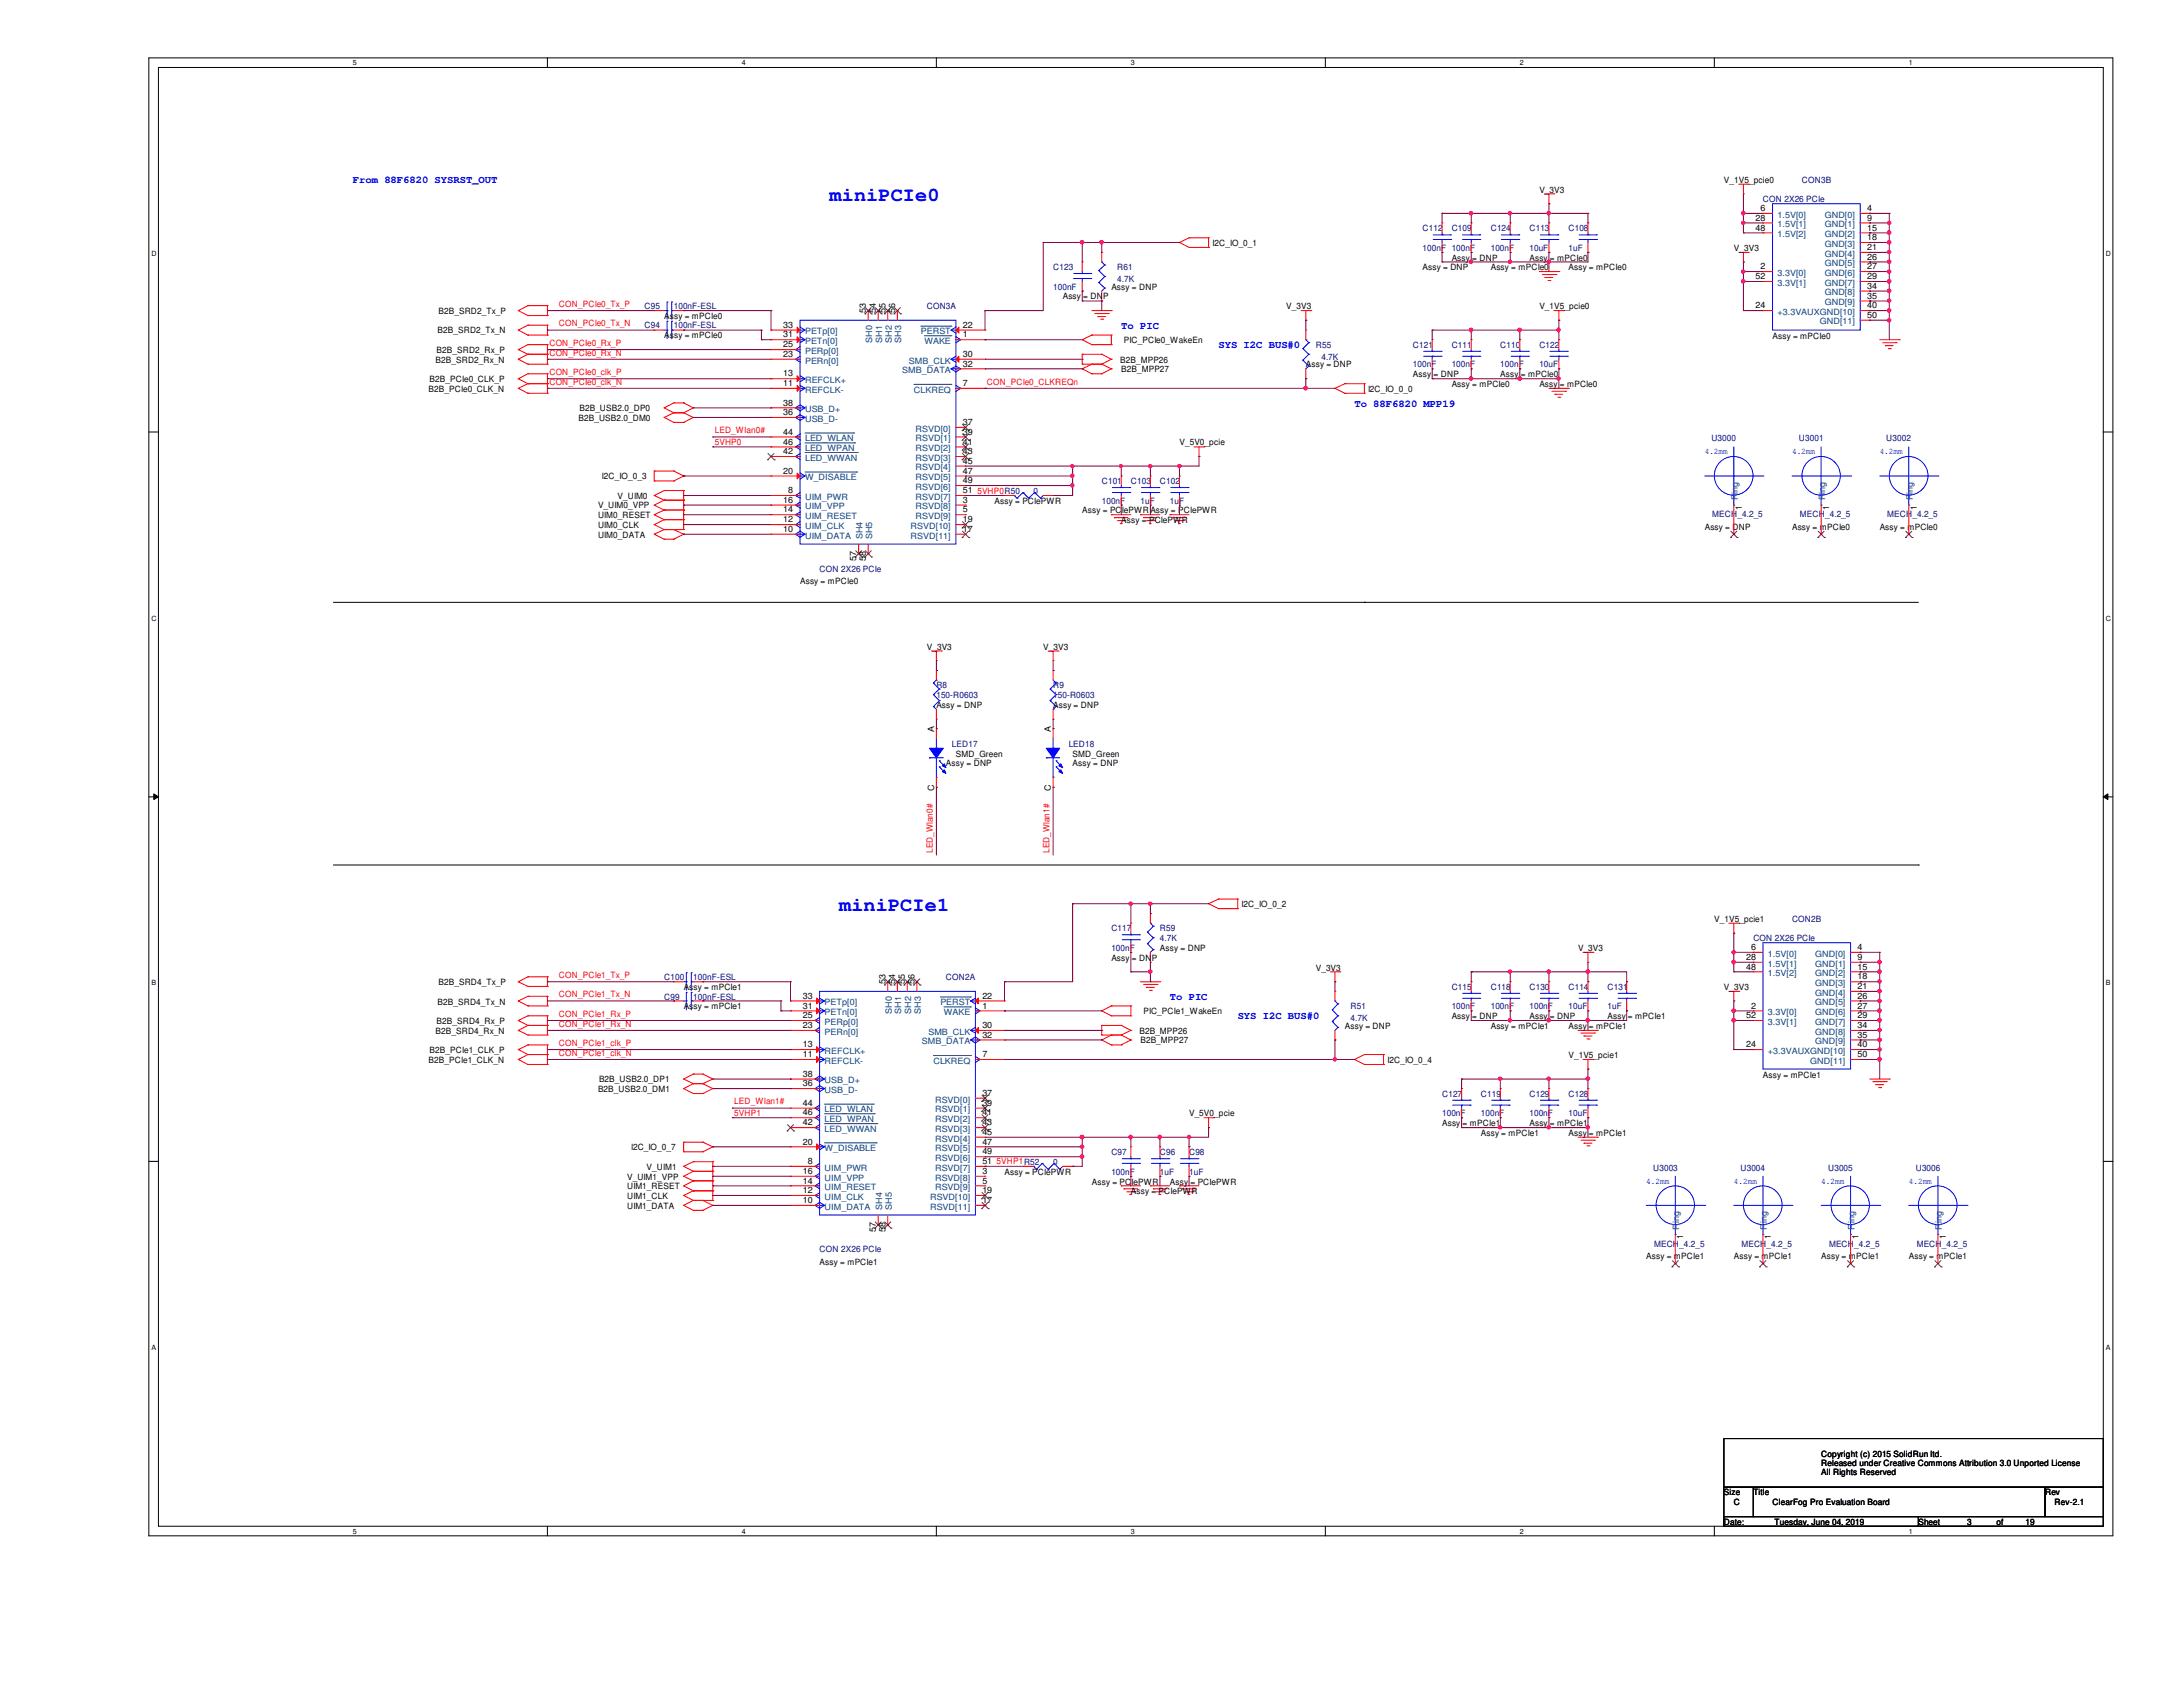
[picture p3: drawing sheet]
<svg xmlns="http://www.w3.org/2000/svg" width="279mm" height="216mm" viewBox="0 0 279 216" stroke-linecap="round" stroke-linejoin="round" font-family="sans-serif">
<defs><g id="words">
<g font-size="2.6" fill="#00f">
<text x="106.2" y="25.7">miniPCIe0</text>
<text x="107.4" y="116.5">miniPCIe1</text>
</g>
<g font-size="1.4" fill="#00f">
<text x="45.2" y="23.4">From 88F6820 SYSRST_OUT</text>
<text x="143.5" y="42.1">To PIC</text>
<text x="156" y="44.6">SYS I2C BUS#0</text>
<text x="173.4" y="52.1">To 88F6820 MPP19</text>
<text x="149.7" y="128">To PIC</text>
<text x="158.4" y="130.5">SYS I2C BUS#0</text>
</g>
<g font-size="1.1">
<text x="220.6" y="23.4">V_1V5_pcie0</text>
<text x="197" y="24.6">V_3V3</text>
<text x="224.7" y="28.2">28</text>
<text x="224.7" y="29.5">48</text>
<text x="225.3" y="27">6</text>
<text x="239" y="27">4</text>
<text x="239" y="28.2">9</text>
<text x="239" y="29.5">15</text>
<text x="155.2" y="31.5">I2C_IO_0_1</text>
<text x="182.1" y="34.6">Assy = DNP</text>
<text x="185.8" y="33.4">Assy = DNP</text>
<text x="190.8" y="34.6">Assy = mPCIe0</text>
<text x="195.7" y="33.4">Assy = mPCIe0</text>
<text x="200.7" y="34.6">Assy = mPCIe0</text>
<text x="221.9" y="32.1">V_3V3</text>
<text x="224.7" y="35.7">52</text>
<text x="225.3" y="34.5">2</text>
<text x="239" y="30.7">18</text>
<text x="239" y="32">21</text>
<text x="239" y="33.2">26</text>
<text x="239" y="34.5">27</text>
<text x="239" y="35.7">29</text>
<text x="56.1" y="40.2">B2B_SRD2_Tx_P</text>
<text x="85" y="40.8">Assy = mPCIe0</text>
<text x="100.2" y="42">33</text>
<text x="110.8" y="40.1" transform="rotate(-90 110.8 40.1)">53</text>
<text x="112.1" y="40.1" transform="rotate(-90 112.1 40.1)">54</text>
<text x="113.3" y="40.1" transform="rotate(-90 113.3 40.1)">55</text>
<text x="114.6" y="40.1" transform="rotate(-90 114.6 40.1)">56</text>
<text x="123.2" y="42">22</text>
<text x="136" y="38.3">Assy = DNP</text>
<text x="142.2" y="37.1">Assy = DNP</text>
<text x="164.6" y="39.6">V_3V3</text>
<text x="197" y="39.6">V_1V5_pcie0</text>
<text x="224.7" y="39.5">24</text>
<text x="239" y="37">34</text>
<text x="239" y="38.2">35</text>
<text x="239" y="39.5">40</text>
<text x="239" y="40.7">50</text>
<text x="55.8" y="46.4">B2B_SRD2_Rx_N</text>
<text x="55.9" y="45.2">B2B_SRD2_Rx_P</text>
<text x="56" y="42.7">B2B_SRD2_Tx_N</text>
<text x="85" y="43.3">Assy = mPCIe0</text>
<text x="100.2" y="43.2">31</text>
<text x="100.2" y="44.4">25</text>
<text x="100.2" y="45.7">23</text>
<text x="123.2" y="43.2">1</text>
<text x="123.2" y="45.7">30</text>
<text x="123.2" y="46.9">32</text>
<text x="143.4" y="46.4">B2B_MPP26</text>
<text x="143.5" y="47.7">B2B_MPP27</text>
<text x="143.8" y="43.9">PIC_PCIe0_WakeEn</text>
<text x="167.1" y="47">Assy = DNP</text>
<text x="226.9" y="43.4">Assy = mPCIe0</text>
<text x="54.9" y="50.2">B2B_PCIe0_CLK_N</text>
<text x="55" y="48.9">B2B_PCIe0_CLK_P</text>
<text x="74" y="53.9">B2B_USB2.0_DM0</text>
<text x="74.2" y="52.6">B2B_USB2.0_DP0</text>
<text x="100.2" y="53.1">36</text>
<text x="100.2" y="51.9">38</text>
<text x="100.2" y="48.2">13</text>
<text x="100.2" y="49.4">11</text>
<text x="123.2" y="49.4">7</text>
<text x="175.1" y="50.2">I2C_IO_0_0</text>
<text x="180.8" y="48.3">Assy = DNP</text>
<text x="185.8" y="49.5">Assy = mPCIe0</text>
<text x="192" y="48.3">Assy = mPCIe0</text>
<text x="197" y="49.5">Assy = mPCIe0</text>
<text x="100.2" y="55.6">44</text>
<text x="100.2" y="56.9">46</text>
<text x="100.2" y="58.1">42</text>
<text x="123.2" y="54.4">37</text>
<text x="123.2" y="55.6">39</text>
<text x="123.2" y="56.9">41</text>
<text x="123.2" y="58.1">43</text>
<text x="123.2" y="59.4">45</text>
<text x="151" y="57">V_5V0_pcie</text>
<text x="76.5" y="65.1">V_UIM0_VPP</text>
<text x="77" y="61.3">I2C_IO_0_3</text>
<text x="79" y="63.8">V_UIM0</text>
<text x="100.2" y="65.6">14</text>
<text x="100.2" y="64.3">16</text>
<text x="100.2" y="60.6">20</text>
<text x="100.9" y="63.1">8</text>
<text x="123.2" y="60.6">47</text>
<text x="123.2" y="61.8">49</text>
<text x="123.2" y="63.1">51</text>
<text x="123.2" y="64.3">3</text>
<text x="123.2" y="65.6">5</text>
<text x="127.3" y="64.5">Assy = PCIePWR</text>
<text x="138.5" y="65.7">Assy = PCIePWR Assy = PCIePWR</text>
<text x="222.9" y="65.3" transform="rotate(-90 222.9 65.3)">1</text>
<text x="234.1" y="65.3" transform="rotate(-90 234.1 65.3)">1</text>
<text x="245.3" y="65.3" transform="rotate(-90 245.3 65.3)">1</text>
<text x="76.5" y="66.3">UIM0_RESET</text>
<text x="76.5" y="67.6">UIM0_CLK</text>
<text x="76.5" y="68.8">UIM0_DATA</text>
<text x="100.2" y="66.8">12</text>
<text x="100.2" y="68.1">10</text>
<text x="109.6" y="71.8" transform="rotate(-90 109.6 71.8)">57</text>
<text x="110.8" y="71.8" transform="rotate(-90 110.8 71.8)">58</text>
<text x="123.2" y="66.8">19</text>
<text x="123.2" y="68.1">17</text>
<text x="143.5" y="66.9">Assy = PCIePWR</text>
<text x="218.2" y="67.8">Assy = DNP</text>
<text x="229.4" y="67.8">Assy = mPCIe0</text>
<text x="240.6" y="67.8">Assy = mPCIe0</text>
<text x="102.4" y="74.8">Assy = mPCIe0</text>
<text x="118.6" y="83.1">V_3V3</text>
<text x="133.5" y="83.1">V_3V3</text>
<text x="119.5" y="93.6" transform="rotate(-90 119.5 93.6)">A</text>
<text x="119.8" y="90.6">Assy = DNP</text>
<text x="134.5" y="93.6" transform="rotate(-90 134.5 93.6)">A</text>
<text x="134.8" y="90.6">Assy = DNP</text>
<text x="119.5" y="101.2" transform="rotate(-90 119.5 101.2)">C</text>
<text x="121.1" y="98">Assy = DNP</text>
<text x="122.3" y="96.8">SMD_Green</text>
<text x="134.5" y="101.2" transform="rotate(-90 134.5 101.2)">C</text>
<text x="137.3" y="96.8">SMD_Green</text>
<text x="137.3" y="98">Assy = DNP</text>
<text x="158.9" y="116.1">I2C_IO_0_2</text>
<text x="219.4" y="118">V_1V5_pcie1</text>
<text x="113.3" y="126" transform="rotate(-90 113.3 126)">53</text>
<text x="114.6" y="126" transform="rotate(-90 114.6 126)">54</text>
<text x="115.8" y="126" transform="rotate(-90 115.8 126)">55</text>
<text x="117.1" y="126" transform="rotate(-90 117.1 126)">56</text>
<text x="142.2" y="122.9">Assy = DNP</text>
<text x="148.5" y="121.7">Assy = DNP</text>
<text x="168.4" y="124.2">V_3V3</text>
<text x="202" y="121.7">V_3V3</text>
<text x="223.5" y="122.9">28</text>
<text x="223.5" y="124.1">48</text>
<text x="224.1" y="121.6">6</text>
<text x="237.7" y="121.6">4</text>
<text x="237.7" y="122.9">9</text>
<text x="237.7" y="124.1">15</text>
<text x="237.7" y="125.3">18</text>
<text x="55.9" y="131.1">B2B_SRD4_Rx_P</text>
<text x="56" y="128.6">B2B_SRD4_Tx_N</text>
<text x="56.1" y="126.1">B2B_SRD4_Tx_P</text>
<text x="87.5" y="126.7">Assy = mPCIe1</text>
<text x="87.5" y="129.2">Assy = mPCIe1</text>
<text x="102.7" y="127.8">33</text>
<text x="102.7" y="129.1">31</text>
<text x="102.7" y="130.3">25</text>
<text x="102.7" y="131.6">23</text>
<text x="125.7" y="127.8">22</text>
<text x="125.7" y="129.1">1</text>
<text x="125.7" y="131.6">30</text>
<text x="146.3" y="129.8">PIC_PCIe1_WakeEn</text>
<text x="172.1" y="131.7">Assy = DNP</text>
<text x="185.8" y="130.4">Assy = DNP</text>
<text x="190.8" y="131.7">Assy = mPCIe1</text>
<text x="195.7" y="130.4">Assy = DNP</text>
<text x="200.7" y="131.7">Assy = mPCIe1</text>
<text x="205.7" y="130.4">Assy = mPCIe1</text>
<text x="220.6" y="126.7">V_3V3</text>
<text x="223.5" y="130.3">52</text>
<text x="224.1" y="129.1">2</text>
<text x="237.7" y="131.6">34</text>
<text x="237.7" y="126.6">21</text>
<text x="237.7" y="127.8">26</text>
<text x="237.7" y="129.1">27</text>
<text x="237.7" y="130.3">29</text>
<text x="54.9" y="136">B2B_PCIe1_CLK_N</text>
<text x="55" y="134.8">B2B_PCIe1_CLK_P</text>
<text x="55.8" y="132.3">B2B_SRD4_Rx_N</text>
<text x="102.7" y="137.8">38</text>
<text x="102.7" y="134">13</text>
<text x="102.7" y="135.3">11</text>
<text x="125.7" y="132.8">32</text>
<text x="125.7" y="135.3">7</text>
<text x="145.8" y="132.3">B2B_MPP26</text>
<text x="146" y="133.5">B2B_MPP27</text>
<text x="177.6" y="136">I2C_IO_0_4</text>
<text x="200.7" y="135.4">V_1V5_pcie1</text>
<text x="223.5" y="134">24</text>
<text x="237.7" y="132.8">35</text>
<text x="237.7" y="134">40</text>
<text x="237.7" y="135.3">50</text>
<text x="76.5" y="139.7">B2B_USB2.0_DM1</text>
<text x="76.7" y="138.5">B2B_USB2.0_DP1</text>
<text x="102.7" y="141.5">44</text>
<text x="102.7" y="142.7">46</text>
<text x="102.7" y="139">36</text>
<text x="125.7" y="140.2">37</text>
<text x="125.7" y="141.5">39</text>
<text x="125.7" y="142.7">41</text>
<text x="152.2" y="142.9">V_5V0_pcie</text>
<text x="225.6" y="138">Assy = mPCIe1</text>
<text x="80.8" y="147.2">I2C_IO_0_7</text>
<text x="82.8" y="149.7">V_UIM1</text>
<text x="102.7" y="144">42</text>
<text x="102.7" y="146.5">20</text>
<text x="103.4" y="149">8</text>
<text x="125.7" y="144">43</text>
<text x="125.7" y="145.2">45</text>
<text x="125.7" y="146.5">47</text>
<text x="125.7" y="147.7">49</text>
<text x="125.7" y="149">51</text>
<text x="184.6" y="144.1">Assy = mPCIe1</text>
<text x="189.5" y="145.4">Assy = mPCIe1</text>
<text x="195.7" y="144.1">Assy = mPCIe1</text>
<text x="200.7" y="145.4">Assy = mPCIe1</text>
<text x="80.3" y="152.2">UIM1_RESET</text>
<text x="80.3" y="153.5">UIM1_CLK</text>
<text x="80.3" y="154.7">UIM1_DATA</text>
<text x="80.3" y="151">V_UIM1_VPP</text>
<text x="102.7" y="152.7">12</text>
<text x="102.7" y="154">10</text>
<text x="102.7" y="151.5">14</text>
<text x="102.7" y="150.2">16</text>
<text x="125.7" y="150.2">3</text>
<text x="125.7" y="151.5">5</text>
<text x="125.7" y="152.7">19</text>
<text x="125.7" y="154">17</text>
<text x="128.6" y="150.3">Assy = PCIePWR</text>
<text x="139.7" y="151.6">Assy = PCIePWR</text>
<text x="144.7" y="152.8">Assy = PCIePWR</text>
<text x="149.7" y="151.6">Assy = PCIePWR</text>
<text x="104.9" y="161.9">Assy = mPCIe1</text>
<text x="112.1" y="157.6" transform="rotate(-90 112.1 157.6)">57</text>
<text x="113.3" y="157.6" transform="rotate(-90 113.3 157.6)">58</text>
<text x="210.7" y="161.2">Assy = mPCIe1</text>
<text x="215.4" y="158.6" transform="rotate(-90 215.4 158.6)">1</text>
<text x="221.9" y="161.2">Assy = mPCIe1</text>
<text x="226.7" y="158.6" transform="rotate(-90 226.7 158.6)">1</text>
<text x="233.1" y="161.2">Assy = mPCIe1</text>
<text x="237.9" y="158.6" transform="rotate(-90 237.9 158.6)">1</text>
<text x="244.3" y="161.2">Assy = mPCIe1</text>
<text x="249" y="158.6" transform="rotate(-90 249 158.6)">1</text>
<text x="220.6" y="191.4">Size</text>
<text x="224.4" y="191.4">Title</text>
<text x="233.1" y="186.4">Copyright (c) 2015 SolidRun ltd.</text>
<text x="233.1" y="187.6">Released under Creative Commons Attribution 3.0 Unported License</text>
<text x="233.1" y="188.7">All Rights Reserved</text>
<text x="261.7" y="191.4">Rev</text>
<text x="220.6" y="195.2">Date:</text>
<text x="221.9" y="192.7">C</text>
<text x="226.9" y="192.7">ClearFog Pro Evaluation Board</text>
<text x="227.1" y="195.2">Tuesday, June 04, 2019</text>
<text x="245.5" y="195.2">Sheet</text>
<text x="251.8" y="195.2">3</text>
<text x="255.5" y="195.2">of</text>
<text x="259.2" y="195.2">19</text>
<text x="263" y="192.7">Rev-2.1</text>
</g>
<g font-size="1.1" fill="#00007f">
<text x="230.6" y="23.4">CON3B</text>
<text x="182.1" y="29.6">C112</text>
<text x="185.8" y="29.6">C109</text>
<text x="190.8" y="29.6">C124</text>
<text x="195.7" y="29.6">C113</text>
<text x="200.7" y="29.6">C108</text>
<text x="225.6" y="25.9">CON 2X26 PCIe</text>
<text x="134.8" y="34.6">C123</text>
<text x="143" y="34.6">R61</text>
<text x="182.1" y="32.1">100nF 100nF</text>
<text x="190.8" y="32.1">100nF</text>
<text x="195.7" y="32.1">10uF</text>
<text x="200.7" y="32.1">1uF</text>
<text x="82.5" y="39.6">C95</text>
<text x="86.2" y="39.6">100nF-ESL</text>
<text x="118.6" y="39.6">CON3A</text>
<text x="134.8" y="37.1">100nF</text>
<text x="143" y="36.1">4.7K</text>
<text x="82.5" y="42">C94</text>
<text x="86.2" y="42">100nF-ESL</text>
<text x="168.4" y="44.5">R55</text>
<text x="169.1" y="46">4.7K</text>
<text x="180.8" y="44.5">C121</text>
<text x="180.8" y="47">100nF</text>
<text x="185.8" y="44.5">C111</text>
<text x="185.8" y="47">100nF</text>
<text x="192" y="44.5">C110</text>
<text x="192" y="47">100nF</text>
<text x="197" y="44.5">C122</text>
<text x="197" y="47">10uF</text>
<text x="219" y="56.5">U3000</text>
<text x="230.3" y="56.5">U3001</text>
<text x="241.4" y="56.5">U3002</text>
<text x="132.3" y="63.2">0</text>
<text x="141" y="62">C101</text>
<text x="141" y="64.5">100nF</text>
<text x="144.7" y="62">C103</text>
<text x="146" y="64.5">1uF</text>
<text x="148.5" y="62">C102</text>
<text x="149.7" y="64.5">1uF</text>
<text x="219.2" y="66.2">MECH_4.2_5</text>
<text x="230.4" y="66.2">MECH_4.2_5</text>
<text x="241.6" y="66.2">MECH_4.2_5</text>
<text x="104.9" y="73.2">CON 2X26 PCIe</text>
<text x="119.8" y="88.1">R8</text>
<text x="119.8" y="89.4">150-R0603</text>
<text x="134.8" y="88.1">R9</text>
<text x="134.8" y="89.4">150-R0603</text>
<text x="121.8" y="95.6">LED17</text>
<text x="136.8" y="95.6">LED18</text>
<text x="142.2" y="119.2">C117</text>
<text x="148.5" y="119.2">R59</text>
<text x="229.4" y="118">CON2B</text>
<text x="85" y="125.4">C100</text>
<text x="88.7" y="125.4">100nF-ESL</text>
<text x="121.1" y="125.4">CON2A</text>
<text x="142.2" y="121.7">100nF</text>
<text x="148.5" y="120.5">4.7K</text>
<text x="224.4" y="120.5">CON 2X26 PCIe</text>
<text x="85" y="127.9">C99</text>
<text x="88.7" y="127.9">100nF-ESL</text>
<text x="172.8" y="129.2">R51</text>
<text x="172.8" y="130.7">4.7K</text>
<text x="185.8" y="126.7">C115</text>
<text x="185.8" y="129.2">100nF</text>
<text x="190.8" y="126.7">C118</text>
<text x="190.8" y="129.2">100nF</text>
<text x="195.7" y="126.7">C130</text>
<text x="195.7" y="129.2">100nF</text>
<text x="200.7" y="126.7">C114</text>
<text x="200.7" y="129.2">10uF</text>
<text x="205.7" y="126.7">C131</text>
<text x="205.7" y="129.2">1uF</text>
<text x="184.6" y="140.4">C127</text>
<text x="184.6" y="142.9">100nF</text>
<text x="189.5" y="140.4">C119</text>
<text x="189.5" y="142.9">100nF</text>
<text x="195.7" y="140.4">C129</text>
<text x="195.7" y="142.9">100nF</text>
<text x="200.7" y="140.4">C128</text>
<text x="200.7" y="142.9">10uF</text>
<text x="134.8" y="149.1">0</text>
<text x="142.2" y="147.8">C97</text>
<text x="148.5" y="147.8">C96</text>
<text x="152.2" y="147.8">C98</text>
<text x="211.6" y="149.8">U3003</text>
<text x="222.8" y="149.8">U3004</text>
<text x="234" y="149.8">U3005</text>
<text x="245.2" y="149.8">U3006</text>
<text x="142.2" y="150.3">100nF</text>
<text x="148.5" y="150.3">1uF</text>
<text x="152.2" y="150.3">1uF</text>
<text x="104.9" y="160.3">CON 2X26 PCIe</text>
<text x="211.7" y="159.6">MECH_4.2_5</text>
<text x="222.9" y="159.6">MECH_4.2_5</text>
<text x="234.1" y="159.6">MECH_4.2_5</text>
<text x="245.3" y="159.6">MECH_4.2_5</text>
</g>
<g font-size="1.1" fill="#003f7f">
<text x="227.5" y="27.9">1.5V[0]</text>
<text x="227.5" y="29.1">1.5V[1]</text>
<text x="233.6" y="27.9">GND[0]</text>
<text x="233.6" y="29.1">GND[1]</text>
<text x="227.5" y="30.4">1.5V[2]</text>
<text x="227.5" y="35.3">3.3V[0]</text>
<text x="233.6" y="30.4">GND[2]</text>
<text x="233.6" y="31.6">GND[3]</text>
<text x="233.6" y="32.9">GND[4]</text>
<text x="233.6" y="34.1">GND[5]</text>
<text x="233.6" y="35.3">GND[6]</text>
<text x="227.5" y="36.6">3.3V[1]</text>
<text x="227.5" y="40.3">+3.3VAUXGND[10]</text>
<text x="232.9" y="41.5">GND[11]</text>
<text x="233.6" y="37.8">GND[8]</text>
<text x="233.6" y="36.6">GND[7]</text>
<text x="233.6" y="39.1">GND[9]</text>
<text x="103" y="42.8">PETp[0]</text>
<text x="103" y="44">PETn[0]</text>
<text x="103" y="45.3">PERp[0]</text>
<text x="103" y="46.5">PERn[0]</text>
<text x="111.6" y="43.9" transform="rotate(-90 111.6 43.9)">SH0</text>
<text x="112.9" y="43.9" transform="rotate(-90 112.9 43.9)">SH1</text>
<text x="114.1" y="43.9" transform="rotate(-90 114.1 43.9)">SH2</text>
<text x="115.4" y="43.9" transform="rotate(-90 115.4 43.9)">SH3</text>
<text x="115.5" y="47.8">SMB_DATA</text>
<text x="116.3" y="46.5">SMB_CLK</text>
<text x="117.9" y="42.8">PERST</text>
<text x="118.3" y="44">WAKE</text>
<text x="103" y="54">USB_D-</text>
<text x="103" y="52.7">USB_D+</text>
<text x="103" y="49">REFCLK+</text>
<text x="103" y="50.2">REFCLK-</text>
<text x="117" y="50.2">CLKREQ</text>
<text x="103" y="56.5">LED_WLAN</text>
<text x="103" y="57.7">LED_WPAN</text>
<text x="103" y="59">LED_WWAN</text>
<text x="117.2" y="55.2">RSVD[0]</text>
<text x="117.2" y="56.5">RSVD[1]</text>
<text x="117.2" y="57.7">RSVD[2]</text>
<text x="117.2" y="59">RSVD[3]</text>
<text x="103" y="64">UIM_PWR</text>
<text x="103" y="65.2">UIM_VPP</text>
<text x="103" y="61.5">W_DISABLE</text>
<text x="117.2" y="60.2">RSVD[4]</text>
<text x="117.2" y="61.5">RSVD[5]</text>
<text x="117.2" y="62.7">RSVD[6]</text>
<text x="117.2" y="64">RSVD[7]</text>
<text x="117.2" y="65.2">RSVD[8]</text>
<text x="222.4" y="64" transform="rotate(-90 222.4 64)">Ring</text>
<text x="233.6" y="64" transform="rotate(-90 233.6 64)">Ring</text>
<text x="244.8" y="64" transform="rotate(-90 244.8 64)">Ring</text>
<text x="103" y="67.7">UIM_CLK</text>
<text x="103" y="68.9">UIM_DATA</text>
<text x="103" y="66.4">UIM_RESET</text>
<text x="110.4" y="69" transform="rotate(-90 110.4 69)">SH4</text>
<text x="111.6" y="69" transform="rotate(-90 111.6 69)">SH5</text>
<text x="116.5" y="67.7">RSVD[10]</text>
<text x="116.5" y="68.9">RSVD[11]</text>
<text x="117.2" y="66.4">RSVD[9]</text>
<text x="226.3" y="122.4">1.5V[0]</text>
<text x="226.3" y="123.7">1.5V[1]</text>
<text x="226.3" y="124.9">1.5V[2]</text>
<text x="232.3" y="122.4">GND[0]</text>
<text x="232.3" y="123.7">GND[1]</text>
<text x="232.3" y="124.9">GND[2]</text>
<text x="105.5" y="128.7">PETp[0]</text>
<text x="105.5" y="129.9">PETn[0]</text>
<text x="105.5" y="131.1">PERp[0]</text>
<text x="114.1" y="129.8" transform="rotate(-90 114.1 129.8)">SH0</text>
<text x="115.4" y="129.8" transform="rotate(-90 115.4 129.8)">SH1</text>
<text x="116.6" y="129.8" transform="rotate(-90 116.6 129.8)">SH2</text>
<text x="117.9" y="129.8" transform="rotate(-90 117.9 129.8)">SH3</text>
<text x="120.4" y="128.7">PERST</text>
<text x="120.8" y="129.9">WAKE</text>
<text x="226.3" y="131.1">3.3V[1]</text>
<text x="226.3" y="129.9">3.3V[0]</text>
<text x="232.3" y="126.2">GND[3]</text>
<text x="232.3" y="127.4">GND[4]</text>
<text x="232.3" y="128.7">GND[5]</text>
<text x="232.3" y="129.9">GND[6]</text>
<text x="232.3" y="131.1">GND[7]</text>
<text x="105.5" y="132.4">PERn[0]</text>
<text x="105.5" y="134.9">REFCLK+</text>
<text x="105.5" y="136.1">REFCLK-</text>
<text x="118" y="133.6">SMB_DATA</text>
<text x="118.8" y="132.4">SMB_CLK</text>
<text x="119.5" y="136.1">CLKREQ</text>
<text x="226.3" y="134.9">+3.3VAUXGND[10]</text>
<text x="231.7" y="136.1">GND[11]</text>
<text x="232.3" y="132.4">GND[8]</text>
<text x="232.3" y="133.6">GND[9]</text>
<text x="105.5" y="142.4">LED_WLAN</text>
<text x="105.5" y="143.6">LED_WPAN</text>
<text x="105.5" y="139.9">USB_D-</text>
<text x="105.5" y="138.6">USB_D+</text>
<text x="119.7" y="141.1">RSVD[0]</text>
<text x="119.7" y="142.4">RSVD[1]</text>
<text x="119.7" y="143.6">RSVD[2]</text>
<text x="105.5" y="144.9">LED_WWAN</text>
<text x="105.5" y="149.8">UIM_PWR</text>
<text x="105.5" y="147.3">W_DISABLE</text>
<text x="119.7" y="144.9">RSVD[3]</text>
<text x="119.7" y="146.1">RSVD[4]</text>
<text x="119.7" y="147.3">RSVD[5]</text>
<text x="119.7" y="148.6">RSVD[6]</text>
<text x="119.7" y="149.8">RSVD[7]</text>
<text x="105.5" y="153.5">UIM_CLK</text>
<text x="105.5" y="154.8">UIM_DATA</text>
<text x="105.5" y="152.3">UIM_RESET</text>
<text x="105.5" y="151.1">UIM_VPP</text>
<text x="112.9" y="154.9" transform="rotate(-90 112.9 154.9)">SH4</text>
<text x="114.1" y="154.9" transform="rotate(-90 114.1 154.9)">SH5</text>
<text x="119" y="153.5">RSVD[10]</text>
<text x="119" y="154.8">RSVD[11]</text>
<text x="119.7" y="151.1">RSVD[8]</text>
<text x="119.7" y="152.3">RSVD[9]</text>
<text x="214.9" y="157.4" transform="rotate(-90 214.9 157.4)">Ring</text>
<text x="226.1" y="157.4" transform="rotate(-90 226.1 157.4)">Ring</text>
<text x="237.4" y="157.4" transform="rotate(-90 237.4 157.4)">Ring</text>
<text x="248.5" y="157.4" transform="rotate(-90 248.5 157.4)">Ring</text>
</g>
<g font-size="1.1" fill="#f00">
<text x="71.5" y="39.3">CON_PCIe0_Tx_P</text>
<text x="71.5" y="41.8">CON_PCIe0_Tx_N</text>
<text x="70.3" y="45.5">CON_PCIe0_Rx_N</text>
<text x="70.3" y="44.3">CON_PCIe0_Rx_P</text>
<text x="70.3" y="49.2">CON_PCIe0_clk_N</text>
<text x="70.3" y="48">CON_PCIe0_clk_P</text>
<text x="126.3" y="49.2">CON_PCIe0_CLKREQn</text>
<text x="91.5" y="55.5">LED_Wlan0#</text>
<text x="91.5" y="56.9">5VHP0</text>
<text x="125.1" y="63.2">5VHP0R50</text>
<text x="119.4" y="109.2" transform="rotate(-90 119.4 109.2)">LED_Wlan0#</text>
<text x="134.3" y="109.2" transform="rotate(-90 134.3 109.2)">LED_Wlan1#</text>
<text x="71.5" y="125.2">CON_PCIe1_Tx_P</text>
<text x="71.5" y="131.4">CON_PCIe1_Rx_N</text>
<text x="71.5" y="130.1">CON_PCIe1_Rx_P</text>
<text x="71.5" y="127.6">CON_PCIe1_Tx_N</text>
<text x="71.5" y="135.1">CON_PCIe1_clk_N</text>
<text x="71.5" y="133.9">CON_PCIe1_clk_P</text>
<text x="94" y="141.4">LED_Wlan1#</text>
<text x="94" y="142.8">5VHP1</text>
<text x="127.6" y="149">5VHP1R52</text>
</g>
<g font-size="1.1" fill="#00f">
<text x="218.2" y="58.1">4.2mm</text>
<text x="229.4" y="58.1">4.2mm</text>
<text x="240.6" y="58.1">4.2mm</text>
<text x="210.7" y="151.5">4.2mm</text>
<text x="221.9" y="151.5">4.2mm</text>
<text x="233.1" y="151.5">4.2mm</text>
<text x="244.3" y="151.5">4.2mm</text>
</g>
<g font-size=".9">
<text x="45.2" y="8.3">5</text>
<text x="95" y="8.3">4</text>
<text x="144.7" y="8.3">3</text>
<text x="194.5" y="8.3">2</text>
<text x="244.3" y="8.3">1</text>
<text x="19.4" y="32.8">D</text>
<text x="269.5" y="32.8">D</text>
<text x="19.4" y="79.4">C</text>
<text x="269.5" y="79.4">C</text>
<text x="19.4" y="126.1">B</text>
<text x="269.5" y="126.1">B</text>
<text x="19.4" y="172.8">A</text>
<text x="269.5" y="172.8">A</text>
<text x="45.2" y="196.3">5</text>
<text x="95" y="196.3">4</text>
<text x="144.7" y="196.3">3</text>
<text x="194.5" y="196.3">2</text>
<text x="244.3" y="196.3">1</text>
</g>
</g></defs>
<path d="M19.1 7.4h251.3v189.2h-251.3zM20.3 8.6h248.9v186.7h-248.9z" fill="none" stroke="#000" stroke-width=".13"/>
<g fill="#fff">
<path d="M45.2 7.5h.5v1.1h-.5z"/>
<path d="M45.2 195.5h.5v1h-.5z"/>
</g>
<path d="M70.1 7.4v1.2M70.1 195.3v1.3" fill="none" stroke="#000" stroke-width=".13"/>
<g fill="#fff">
<path d="M95 7.5h.5v1.1h-.5z"/>
<path d="M95 195.5h.5v1h-.5z"/>
</g>
<path d="M119.8 7.4v1.2M119.8 195.3v1.3" fill="none" stroke="#000" stroke-width=".13"/>
<g fill="#fff">
<path d="M144.7 7.5h.5v1.1h-.5z"/>
<path d="M144.7 195.5h.5v1h-.5z"/>
</g>
<path d="M169.6 7.4v1.2M169.6 195.3v1.3" fill="none" stroke="#000" stroke-width=".13"/>
<g fill="#fff">
<path d="M194.5 7.5h.5v1.1h-.5z"/>
<path d="M194.5 195.5h.5v1h-.5z"/>
</g>
<path d="M219.4 7.4v1.2M219.4 195.3v1.3" fill="none" stroke="#000" stroke-width=".13"/>
<g fill="#fff">
<path d="M244.3 7.5h.5v1.1h-.5z"/>
<path d="M244.3 195.5h.5v1h-.5z"/>
<path d="M19.4 32h.6v1h-.6z"/>
<path d="M269.5 32h.7v1h-.7z"/>
<path d="M19.4 78.6h.6v1h-.6z"/>
<path d="M269.5 78.6h.7v1h-.7z"/>
</g>
<path d="M19.1 55.3h1.2M269.2 55.3h1.2" fill="none" stroke="#000" stroke-width=".13"/>
<g fill="#fff">
<path d="M19.4 125.3h.6v1h-.6z"/>
<path d="M269.5 125.3h.6v1h-.6z"/>
</g>
<path d="M19.1 102h1.2M19.7 101.6l.6 .4-.6 .3zM269.2 102l.6-.4v.7zM269.2 102h1.2" fill="none" stroke="#000" stroke-width=".13"/>
<path d="M19.7 101.6l.6 .4-.6 .3zM269.2 102l.6-.4v.7z" fill="#000"/>
<g fill="#fff">
<path d="M19.4 172h.5v1h-.5z"/>
<path d="M269.5 172h.6v1h-.6z"/>
</g>
<path d="M42.7 77.1h202.8M174.6 77.1h.1M42.7 110.7h202.8M245.5 110.7h.1M19.1 148.6h1.2M269.2 148.6h1.2M220.6 190.3h3.8v3.8h-3.8zM220.6 194.1h24.9v1.2h-24.9zM220.6 184.1h48.6v6.2h-48.6zM224.4 190.3h37.3v3.8h-37.3zM245.5 194.1h23.7v1.2h-23.7zM261.7 190.3h7.5v3.8h-7.5z" fill="none" stroke="#000" stroke-width=".13"/>
<g fill="none" stroke="#f00" stroke-width=".13">
<path d="M66.3 39.8h.1M66.3 39.8l1.3 .6M67.6 39.1h.1M67.6 39.1l-1.3 .7M67.6 39.1h2.5M70.1 39.1h.1M70.1 39.1v1.3M139.7 39.8h2.5M142.2 39.8h.1M151 31h.1M151 31l1.2 .7M152.2 30.4h.1"/>
<path d="M152.2 31.7h.1M152.2 30.4h2.5M152.2 30.4l-1.2 .6M152.2 31.7h2.5M154.7 31.7h.1M154.7 30.4h.1M154.7 30.4v1.3M166.5 39.8h1.3M167.1 39.8v1.2M167.8 39.8h.1M197 34.8h2.5M197.4 35.1h1.7"/>
<path d="M197.7 24.8h1.2M197.7 35.5h.1M197.7 35.5h1.1M198.1 35.9h.3M198.2 26.1h.1M198.2 24.8v1.3M198.4 35.9h.1M198.9 24.8h.1M198.9 39.8h1.2M199.1 35.1h.1M199.5 34.8h.1M199.5 39.8v1.2"/>
<path d="M200.1 39.8h.1M222.5 32.3h1.3M222.5 23.6h1.3M223.1 33.5h.1M223.1 24.8h.1M223.1 23.6v1.2M223.1 32.3v1.2M223.8 32.3h.1M223.8 23.6h.1M66.3 46h.1M66.3 44.7h.1M66.3 42.2h.1"/>
<path d="M66.3 49.7h.1M66.3 48.5h.1M66.3 46l1.3 .6M66.3 44.7l1.3 .6M66.3 42.2l1.3 .7M66.3 49.7l1.3 .6M66.3 48.5l1.3 .6M67.6 46.6h.1M67.6 45.3h.1M67.6 44.1h.1M67.6 40.4h.1M67.6 42.9h.1"/>
<path d="M67.6 41.6h.1M67.6 50.3h.1M67.6 49.1h.1M67.6 47.8h.1M67.6 46.6h2.5M67.6 45.3l-1.3 .7M67.6 45.3h2.5M67.6 44.1l-1.3 .6M67.6 44.1h2.5M67.6 40.4h2.5M67.6 42.9h2.5M67.6 41.6l-1.3 .6"/>
<path d="M67.6 41.6h2.5M67.6 49.1h2.5M67.6 50.3h2.5M67.6 47.8h2.5M67.6 49.1l-1.3 .6M67.6 47.8l-1.3 .7M70.1 45.3h.1M70.1 46.6h.1M70.1 44.1h.1M70.1 40.4h.1M70.1 41.6h.1M70.1 42.9h.1"/>
<path d="M70.1 49.1h.1M70.1 50.3h.1M70.1 47.8h.1M70.1 41.6v1.3M70.1 44.1v2.5M70.1 47.8v2.5M85 52.2h.1M85 53.4h.1M85 52.2l1.2 .6M85 53.4l1.2 .7M86.2 51.6h.1M86.2 52.8h.1"/>
<path d="M86.2 54.1h.1M86.2 51.6h1.3M86.2 51.6l-1.2 .6M86.2 52.8h1.3M86.2 52.8l-1.2 .6M86.2 54.1h1.3M87.5 51.6h.1M87.5 52.8h.1M87.5 54.1h.1M87.5 51.6l1.2 .6M87.5 52.8l1.2 .6M88.7 52.2h.1"/>
<path d="M88.7 53.4h.1M88.7 52.2l-1.2 .6M88.7 53.4l-1.2 .7M138.5 43.5h.1M138.5 47.2h.1M138.5 45.3h.1M138.5 46.6h.1M138.5 46.6h2.5M138.5 45.3h2.5M138.5 43.5l1.2 .6M138.5 47.2l1.2 .6M138.5 45.3v1.3"/>
<path d="M139.7 42.9h.1M139.7 44.1h.1M139.7 46.6h.1M139.7 47.8h.1M139.7 44.1h2.5M139.7 42.9h2.5M139.7 42.9l-1.2 .6M139.7 46.6l-1.2 .6M139.7 47.8h1.3M140.1 40.1h1.8M140.5 40.5h.1M140.5 40.5h1"/>
<path d="M140.9 40.9h.2M141 46.6h.1M141 47.8h.1M141 45.3h.1M141 46.6l1.2 .6M141 45.3l1.2 .7M141.1 40.9h.1M141.9 40.1h.1M142.2 44.1h.1M142.2 42.9h.1M142.2 47.2h.1M142.2 46h.1"/>
<path d="M142.2 42.9v1.2M142.2 47.2l-1.2 .6M142.2 46l-1.2 .6M152.8 57.2h1.3M153.5 58.4h.1M153.5 57.2v1.2M154.1 57.2h.1M167.1 41h.1M170.9 49.7h.1M170.9 49.7l1.2 .6M172.1 49.1h.1M172.1 50.3h.1"/>
<path d="M172.1 49.1h2.5M172.1 49.1l-1.2 .6M172.1 50.3h2.5M174.6 50.3h.1M174.6 49.1h.1M174.6 49.1v1.2M198.2 49.7h2.5M198.6 50.1h1.8M199 50.5h.1M199 50.5h1M199.4 50.8h.2M199.5 41h.1"/>
<path d="M199.6 50.8h.1M200.4 50.1h.1M200.7 49.7h.1M240.6 43.5h2.5M241 43.9h1.7M241.3 44.2h.1M241.3 44.2h1M241.7 44.6h.2M241.9 44.6h.1M242.7 43.9h.1M243.1 43.5h.1M83.7 63.4h.1"/>
<path d="M83.7 65.9h.1M83.7 67.1h.1M83.7 68.4h.1M83.7 64.6h.1M83.7 61.6h.1M83.7 60.3h.1M83.7 63.4l1.3 .6M83.7 65.9l1.3 .6M83.7 67.1l1.3 .7M83.7 68.4l1.3 .6M83.7 64.6l1.3 .7M83.7 60.3h2.5"/>
<path d="M83.7 61.6h2.5M83.7 60.3v1.3M85 62.8h.1M85 64h.1M85 65.3h.1M85 66.5h.1M85 67.8h.1M85 69h.1M85 62.8l-1.3 .6M85 62.8h2.5M85 64h2.5M85 65.3l-1.3 .6"/>
<path d="M85 65.3h2.5M85 66.5h2.5M85 66.5l-1.3 .6M85 67.8h2.5M85 67.8l-1.3 .6M85 69h1.2M85 64l-1.3 .6M86.2 67.8h.1M86.2 69h.1M86.2 60.3h.1M86.2 61.6h.1M86.2 67.8l1.3 .6"/>
<path d="M86.2 60.3l1.3 .6M87.5 62.8h.1M87.5 64h.1M87.5 65.3h.1M87.5 66.5h.1M87.5 67.8h.1M87.5 68.4h.1M87.5 60.9h.1M87.5 62.8v5M87.5 68.4l-1.3 .6M87.5 60.9l-1.3 .7M142.2 65.9h.1"/>
<path d="M142.2 65.9h2.5M142.6 66.3h.1M142.6 66.3h1.8M143 66.6h1M143.4 67h.1M143.4 67h.2M144 66.6h.1M146 65.9h.1M146 65.9h2.5M146.3 66.3h.1M146.3 66.3h1.8M146.7 66.6h1"/>
<path d="M147.1 67h.1M147.1 67h.3M147.7 66.6h.1M149.7 65.9h.1M149.7 65.9h2.5M150.1 66.3h.1M150.1 66.3h1.7M150.5 66.6h1M150.8 67h.1M150.8 67h.3M151.5 66.6h.1M119.2 83.3h1.3"/>
<path d="M119.8 84.5h.1M119.8 83.3v1.2M120.5 83.3h.1M134.2 83.3h1.2M134.8 84.5h.1M134.8 83.3v1.2M135.4 83.3h.1M154.7 115.7h.1M154.7 115.7l1.3 .6M156 115.1h.1M156 116.3h.1M156 115.1h2.4"/>
<path d="M156 115.1l-1.3 .6M156 116.3h2.4M158.4 116.3h.1M158.4 115.1h.1M158.4 115.1v1.2M221.3 118.2h1.2M221.9 119.4h.1M221.9 118.2v1.2M222.5 118.2h.1M66.3 135.6h.1M66.3 134.3h.1M66.3 131.9h.1"/>
<path d="M66.3 130.6h.1M66.3 125.6h.1M66.3 128.1h.1M66.3 135.6l1.3 .6M66.3 134.3l1.3 .7M66.3 131.9l1.3 .6M66.3 130.6l1.3 .6M66.3 125.6l1.3 .6M66.3 128.1l1.3 .6M67.6 136.2h.1M67.6 135h.1M67.6 133.7h.1"/>
<path d="M67.6 132.5h.1M67.6 131.2h.1M67.6 130h.1M67.6 126.2h.1M67.6 125h.1M67.6 128.7h.1M67.6 127.5h.1M67.6 136.2h2.5M67.6 135l-1.3 .6M67.6 135h2.5M67.6 133.7l-1.3 .6M67.6 133.7h2.5"/>
<path d="M67.6 132.5h2.5M67.6 131.2l-1.3 .7M67.6 131.2h2.5M67.6 130l-1.3 .6M67.6 130h2.5M67.6 126.2h2.5M67.6 125l-1.3 .6M67.6 125h2.5M67.6 128.7h2.5M67.6 127.5l-1.3 .6M67.6 127.5h2.5M70.1 135h.1"/>
<path d="M70.1 136.2h.1M70.1 133.7h.1M70.1 131.2h.1M70.1 132.5h.1M70.1 130h.1M70.1 125h.1M70.1 126.2h.1M70.1 127.5h.1M70.1 128.7h.1M70.1 125v1.2M70.1 127.5v1.2M70.1 130v2.5"/>
<path d="M70.1 133.7v2.5M87.5 138.1h.1M87.5 139.3h.1M87.5 138.1l1.2 .6M87.5 139.3l1.2 .7M88.7 137.5h.1M88.7 138.7h.1M88.7 140h.1M88.7 137.5h1.3M88.7 137.5l-1.2 .6M88.7 138.7h1.3M88.7 138.7l-1.2 .6"/>
<path d="M88.7 140h1.3M90 137.5h.1M90 138.7h.1M90 140h.1M90 137.5l1.2 .6M90 138.7l1.2 .6M91.2 138.1h.1M91.2 139.3h.1M91.2 138.1l-1.2 .6M91.2 139.3l-1.2 .7M141 129.4h.1M141 133.1h.1"/>
<path d="M141 131.2h.1M141 132.5h.1M141 132.5h2.5M141 131.2h2.5M141 129.4l1.2 .6M141 133.1l1.2 .6M141 131.2v1.3M142.2 128.7h.1M142.2 130h.1M142.2 132.5h.1M142.2 133.7h.1M142.2 133.7h1.3"/>
<path d="M142.2 130h2.5M142.2 128.7h2.5M142.2 128.7l-1.2 .7M142.2 132.5l-1.2 .6M143.5 132.5h.1M143.5 133.7h.1M143.5 131.2h.1M143.5 132.5l1.2 .6M143.5 131.2l1.2 .7M144.7 130h.1M144.7 128.7h.1M144.7 133.1h.1"/>
<path d="M144.7 131.9h.1M144.7 128.7v1.3M144.7 133.1l-1.2 .6M144.7 131.9l-1.2 .6M146 125.6h2.5M146.3 126h1.8M146.7 126.4h.1M146.7 126.4h1M147.1 126.7h.3M147.4 126.7h.1M148.1 126h.1M148.5 125.6h.1"/>
<path d="M170.3 124.4h1.2M170.9 125.6h.1M170.9 124.4v1.2M171.5 124.4h.1M173.4 135.6h.1M173.4 135.6l1.2 .6M174.6 135h.1M174.6 136.2h.1M174.6 136.2h2.5M174.6 135h2.5M174.6 135l-1.2 .6M177.1 136.2h.1"/>
<path d="M177.1 135h.1M177.1 135v1.2M188.3 125.6h.1M188.3 129.4h.1M188.3 125.6v1.3M188.3 128.1v1.3M202 131.9h2.5M202.4 132.2h1.7M202.6 121.9h1.3M202.6 135.6h1.3M202.7 132.6h.1M202.7 132.6h1.1"/>
<path d="M203.1 133h.3M203.2 123.1h.1M203.2 136.8h.1M203.2 121.9v1.2M203.2 135.6v1.2M203.4 133h.1M203.9 121.9h.1M203.9 135.6h.1M204.1 132.2h.1M204.5 131.9h.1M221.3 126.9h1.2M221.9 128.1h.1"/>
<path d="M221.9 126.9v1.2M222.5 126.9h.1M239.3 138.1h2.5M239.7 138.4h1.7M240.1 138.8h.1M240.1 138.8h1M240.5 139.2h.2M240.7 139.2h.1M241.4 138.4h.1M241.8 138.1h.1M87.5 149.3h.1M87.5 151.8h.1"/>
<path d="M87.5 153h.1M87.5 154.3h.1M87.5 150.5h.1M87.5 147.4h.1M87.5 146.2h.1M87.5 149.3l1.2 .6M87.5 151.8l1.2 .6M87.5 153l1.2 .6M87.5 154.3l1.2 .6M87.5 146.2v1.2M87.5 150.5l1.2 .6M87.5 146.2h2.5"/>
<path d="M87.5 147.4h2.5M88.7 148.7h.1M88.7 149.9h.1M88.7 151.1h.1M88.7 152.4h.1M88.7 153.6h.1M88.7 154.9h.1M88.7 148.7l-1.2 .6M88.7 148.7h2.5M88.7 149.9h2.5M88.7 151.1l-1.2 .7M88.7 151.1h2.5"/>
<path d="M88.7 152.4h2.5M88.7 152.4l-1.2 .6M88.7 153.6h2.5M88.7 153.6l-1.2 .7M88.7 154.9h1.3M88.7 149.9l-1.2 .6M90 153.6h.1M90 154.9h.1M90 146.2h.1M90 147.4h.1M90 153.6l1.2 .7M90 146.2l1.2 .6"/>
<path d="M91.2 148.7h.1M91.2 149.9h.1M91.2 151.1h.1M91.2 152.4h.1M91.2 153.6h.1M91.2 154.3h.1M91.2 146.8h.1M91.2 148.7v4.9M91.2 154.3l-1.2 .6M91.2 146.8l-1.2 .6M131.1 149.3h.1M131.1 149.3h1.2"/>
<path d="M136 149.3h1.3M137.3 149.3h.1M143.5 151.8h.1M143.5 151.8h2.5M143.8 152.1h.1M143.8 152.1h1.8M144.2 152.5h1M144.6 152.9h.1M144.6 152.9h.3M145.2 152.5h.1M147.2 151.8h.1M147.2 151.8h2.5"/>
<path d="M147.6 152.1h.1M147.6 152.1h1.8M148 152.5h1M148.3 152.9h.1M148.3 152.9h.3M149 152.5h.1M151 151.8h.1M151 151.8h2.5M151.3 152.1h.1M151.3 152.1h1.8M151.7 152.5h1M152.1 152.9h.1"/>
<path d="M152.1 152.9h.2M152.7 152.5h.1M154.1 143h1.2M154.7 144.3h.1M154.7 143v1.3M155.3 143h.1M202 145.5h2.5M202.4 145.9h1.7M202.7 146.3h.1M202.7 146.3h1.1M203.1 146.6h.3M203.4 146.6h.1"/>
<path d="M204.1 145.9h.1M204.5 145.5h.1"/>
</g>
<g fill="none" stroke="#00f" stroke-width=".13">
<path d="M133.9 97h.1M133.9 97h1.7M134.8 95.8h.1M134.8 99.5h.1M134.8 94.5v1.3M134.8 97v2.5M187.2 127.8h2.2M187.2 127.1h2.2M188.3 127.1h.1M188.3 127.8h.1M188.3 126.9v.2M188.3 127.8v.3"/>
<path d="M189.4 127.8h.1M189.4 127.1h.1M132.3 149.3h.1M132.3 149.3l.4 .3M132.7 149.6h.1M133.4 148.9h.1M133.4 148.9l.8 .7M133.4 148.9l-.7 .7M134.2 149.6h.1M134.9 148.9h.1M134.9 148.9l.7 .7M134.9 148.9l-.7 .7"/>
<path d="M135.6 149.6h.1M136 149.3l-.4 .3"/>
</g>
<path d="M133.9 95.8h1.7l-.8 1.2z" fill-rule="evenodd" fill="#00f"/>
<path d="M133.9 95.8h1.7l-.8 1.2z" fill="none" stroke="#00f" stroke-width=".13"/>
<path d="M135.8 98.5l.2 .5-.5-.2z" fill-rule="evenodd" fill="#00f"/>
<path d="M135.8 98.5l.2 .5-.5-.2z" fill="none" stroke="#00f" stroke-width=".13"/>
<path d="M135.5 98l.3-.3 .2 .6z" fill-rule="evenodd" fill="#00f"/>
<g fill="none" stroke="#00f" stroke-width=".13">
<path d="M85 42.2h.4M85.4 41.1h.1M85.4 42.2h.1M85.4 41.1v2.2M86 42.2h.1M86 41.1h.1M86 42.2h.2M86 41.1v2.2M135.2 97.4h.1M135.2 98.1h.1M135.2 97.4l.7 .7M135.2 98.1l.7 .8"/>
<path d="M135.5 98l.3-.3 .2 .6zM104.3 139.3l.6-.4 .6 .4-.6 .4zM104.3 138.1l.6-.4 .6 .4-.6 .3zM104.3 131.9h.6M104.3 130.6h.6M104.3 139.3h1.2M104.3 138.1h1.2M104.9 126.9h19.9v28.6h-19.9zM104.9 127.8l.6 .3-.6 .4M104.9 131.5l-.6 .4 .6 .3M104.9 129l.6 .4-.6 .4M104.9 130.2l-.6 .4 .6 .4"/>
<path d="M104.9 134l.6 .3-.6 .4M104.9 135.2l.6 .4-.6 .4M104.9 128.1h.6M104.9 129.4h.6M104.9 134.3h.6M104.9 135.6h.6M124.2 133.1l.6-.4 .6 .4-.6 .4zM124.2 128.1h.6M124.2 131.9h.6M124.2 133.1h1.2M124.8 129l.6 .4-.6 .4M124.8 135.2l.6 .4-.6 .4"/>
<path d="M124.8 131.5l-.6 .4 .6 .3M124.8 127.8l-.6 .3 .6 .4M124.8 129.4h.6M124.8 135.6h.6M104.3 154.3l.6-.4 .6 .4-.6 .3zM104.3 141.8h.6M104.3 143h.6M104.3 144.3h.6M104.3 154.3h1.2M104.3 149.3h.6M104.3 150.5h.6M104.3 151.8h.6"/>
<path d="M104.3 153h.6M104.9 141.4l-.6 .4 .6 .4M104.9 142.7l-.6 .3 .6 .4M104.9 143.9l-.6 .4 .6 .4M104.9 146.4l.6 .4-.6 .4M104.9 148.9l-.6 .4 .6 .3M104.9 150.2l-.6 .3 .6 .4M104.9 151.4l-.6 .4 .6 .3M104.9 152.7l-.6 .3 .6 .4M104.9 146.8h.6"/>
</g>
<path d="M83.7 42.2h.1M83.7 42.2h1.3M86.2 42.2h1.3M87.5 42.2h.1M134.8 93.3h.1M134.8 93.3v1.2M134.8 99.5v1.3M134.8 100.8h.1" fill="none" stroke="#f00" stroke-width=".13"/>
<path d="M104.5 127.7l.4 .4-.4 .4z" fill="#f00"/>
<path d="M101.2 128.1h.1M101.2 128.1h3.7M104.5 127.7l.4 .4-.4 .4z" fill="none" stroke="#f00" stroke-width=".13"/>
<path d="M104.5 129l.4 .4-.4 .4z" fill="#f00"/>
<path d="M101.2 129.4h.1M101.2 130.6h.1M101.2 131.9h.1M101.2 129.4h3.7M101.2 130.6h3.7M101.2 131.9h3.7M104.5 129l.4 .4-.4 .4z" fill="none" stroke="#f00" stroke-width=".13"/>
<path d="M124.8 128.1l.4-.4v.8z" fill="#f00"/>
<path d="M124.8 128.1l.4-.4v.8zM124.8 128.1h3.8M124.8 129.4h3.8M128.6 128.1h.1M128.6 129.4h.1" fill="none" stroke="#f00" stroke-width=".13"/>
<path d="M120.4 127.6h3.8M120.8 128.9h3.4M124.2 127.6h.1M124.2 128.9h.1" fill="none" stroke="#003f7f" stroke-width=".13"/>
<path d="M125.2 131.5v.7l-.4-.3z" fill="#f00"/>
<g fill="none" stroke="#f00" stroke-width=".13">
<path d="M101.2 139.3h.1M101.2 138.1h.1M101.2 139.3h3.7M101.2 138.1h3.7M124.8 131.9h3.8M124.8 133.1h3.8M124.8 135.6h3.8M125.2 131.5v.7l-.4-.3zM128.6 131.9h.1M128.6 133.1h.1M128.6 135.6h.1M101.2 141.8h.1"/>
<path d="M101.2 143h.1M101.2 144.3h.1M101.2 153h.1M101.2 154.3h.1M101.2 149.3h.1M101.2 151.8h.1M101.2 150.5h.1M101.2 141.8h3.7M101.2 143h3.7M101.2 144.3h3.7M101.2 149.3h3.7M101.2 150.5h3.7"/>
<path d="M101.2 151.8h3.7M101.2 153h3.7M101.2 154.3h3.7M124.8 140.5h1.3M124.8 141.8h1.3M124.8 143h1.3M124.8 144.3h1.3M124.8 145.5h1.3M124.8 146.8h1.3M124.8 148h1.3M124.8 149.3h1.3M124.8 150.5h1.3"/>
<path d="M124.8 151.8h1.3M124.8 153h1.3M124.8 154.3h1.3M126.1 140.5h.1M126.1 141.8h.1M126.1 143h.1M126.1 144.3h.1M126.1 145.5h.1M126.1 146.8h.1M126.1 148h.1M126.1 149.3h.1M126.1 150.5h.1"/>
<path d="M126.1 151.8h.1M126.1 153h.1M126.1 154.3h.1"/>
</g>
<g fill="none" stroke="#7f3f00" stroke-width=".13">
<path d="M100.8 144.7h.1M100.8 143.9l.8 .8M101.6 143.9l-.8 .8M101.6 144.7h.1M125.6 141h.1M125.6 142.2h.1M125.6 143.5h.1M125.6 144.7h.1M125.6 153.4h.1M125.6 154.7h.1M125.7 140.2l.8 .8M125.7 141.4l.8 .8"/>
<path d="M125.7 142.7l.8 .8M125.7 143.9l.8 .8M125.7 152.6l.8 .8M125.7 153.9l.8 .8M126.4 140.2l-.8 .8M126.4 141.4l-.8 .8M126.4 142.7l-.8 .8M126.4 143.9l-.8 .8M126.4 152.6l-.8 .8M126.4 153.9l-.8 .8M126.5 141h.1M126.5 142.2h.1"/>
<path d="M126.5 143.5h.1M126.5 144.7h.1M126.5 153.4h.1M126.5 154.7h.1"/>
</g>
<path d="M119.5 135.1h4.7M124.2 135.1h.1M105.5 141.3h6.3M105.5 142.5h6.4M105.5 143.8h6.7M111.8 141.3h.1M111.9 142.5h.1M112.2 143.8h.1" fill="none" stroke="#003f7f" stroke-width=".13"/>
<path d="M104.5 146.4l.4 .4-.4 .4z" fill="#f00"/>
<path d="M101.2 146.8h.1M101.2 146.8h3.7M104.5 146.4l.4 .4-.4 .4z" fill="none" stroke="#f00" stroke-width=".13"/>
<path d="M105.5 146.3h6.6M112.1 146.3h.1" fill="none" stroke="#003f7f" stroke-width=".13"/>
<path d="M104.5 133.9l.4 .4-.4 .4z" fill="#f00"/>
<path d="M101.2 134.3h.1M101.2 134.3h3.7M104.5 133.9l.4 .4-.4 .4z" fill="none" stroke="#f00" stroke-width=".13"/>
<path d="M104.5 135.2l.4 .4-.4 .4z" fill="#f00"/>
<g fill="none" stroke="#f00" stroke-width=".13">
<path d="M83.7 39.8h.1M83.7 39.8h1.3M86.2 39.8h1.3M87.5 39.8h.1M138.5 33.5h.1M138.5 37.3h.1M138.5 33.5v1.3M138.5 36v1.3M141 38.5h.1M141 32.3h.1M141 32.3v1.2M141 37.3v1.2"/>
<path d="M188.3 28.5h.1M188.3 32.3h.1M188.3 28.5v1.3M188.3 31v1.3M198.2 28.5h.1M198.2 32.3h.1M198.2 28.5v1.3M198.2 31v1.3M203.2 28.5h.1M203.2 32.3h.1M203.2 28.5v1.3M203.2 31v1.3"/>
<path d="M183.3 43.5h.1M183.3 47.2h.1M183.3 43.5v1.2M183.3 46v1.2M188.3 43.5h.1M188.3 47.2h.1M188.3 43.5v1.2M188.3 46v1.2M199.5 43.5h.1M199.5 47.2h.1M199.5 43.5v1.2M199.5 46v1.2"/>
<path d="M147.2 60.9h.1M147.2 64.6h.1M147.2 60.9v1.2M147.2 63.4v1.2M151 60.9h.1M151 64.6h.1M151 60.9v1.2M151 63.4v1.2M221.9 68.4h.1M221.9 64.6v3.8M233.1 68.4h.1M233.1 64.6v3.8"/>
<path d="M244.3 68.4h.1M244.3 64.6v3.8M119.8 92h.1M119.8 85.8h.1M119.8 85.8v1.2M119.8 90.8v1.2M144.7 118.2h.1M144.7 118.2v1.2M147.2 116.9h.1M147.2 116.9v1.3M86.2 125.6h.1M86.2 128.1h.1"/>
<path d="M86.2 125.6h1.3M86.2 128.1h1.3M88.7 125.6h1.3M88.7 128.1h1.3M90 125.6h.1M90 128.1h.1M101.2 135.6h.1M101.2 135.6h3.7M104.5 135.2l.4 .4-.4 .4zM113.6 125.6h.1M113.6 125.6v1.3M114.9 125.6h.1"/>
<path d="M114.9 125.6v1.3M116.1 125.6h.1M116.1 125.6v1.3M117.3 125.6h.1M117.3 125.6v1.3M144.7 121.9h.1M144.7 120.6v1.3M147.2 123.1h.1M147.2 121.9v1.2M170.9 133.1h.1M170.9 126.9h.1M170.9 126.9v1.2"/>
<path d="M170.9 131.9v1.2M187.1 139.3h.1M187.1 139.3v1.2M193.3 125.6h.1M193.3 129.4h.1M193.3 125.6v1.3M193.3 128.1v1.3M198.2 125.6h.1M198.2 129.4h.1M198.2 139.3h.1M198.2 125.6v1.3M198.2 128.1v1.3"/>
<path d="M198.2 139.3v1.2M203.2 139.3h.1M203.2 139.3v1.2M208.2 125.6h.1M208.2 129.4h.1M208.2 125.6v1.3M208.2 128.1v1.3M224.4 121.9h.1M224.4 123.1h.1M224.4 124.4h.1M224.4 130.6h.1M224.4 129.4h.1"/>
<path d="M224.4 134.3h.1M224.4 121.9h1.2M224.4 123.1h1.2M224.4 124.4h1.2M224.4 130.6h1.2M224.4 129.4h1.2M224.4 134.3h1.2M236.9 135.6h1.2M236.9 121.9h1.2M236.9 123.1h1.2M236.9 124.4h1.2M236.9 130.6h1.2"/>
<path d="M236.9 129.4h1.2M236.9 134.3h1.2M236.9 131.9h1.2M236.9 125.6h1.2M236.9 126.9h1.2M236.9 128.1h1.2M236.9 133.1h1.2M238.1 131.9h.1M238.1 121.9h.1M238.1 123.1h.1M238.1 124.4h.1M238.1 125.6h.1"/>
<path d="M238.1 126.9h.1M238.1 128.1h.1M238.1 129.4h.1M238.1 130.6h.1M238.1 133.1h.1M238.1 134.3h.1M238.1 135.6h.1M112.4 156.8h.1M112.4 155.5v1.3M113.6 156.8h.1M113.6 155.5v1.3M144.7 146.8h.1"/>
<path d="M144.7 150.5h.1M144.7 146.8v1.2M144.7 149.3v1.2M187.1 143h.1M187.1 141.8v1.2M198.2 143h.1M198.2 141.8v1.2M203.2 143h.1M203.2 141.8v1.2M214.4 158v3.7M225.6 158v3.7M236.9 158v3.7"/>
<path d="M248 158v3.7M214.4 161.7h.1M225.6 161.7h.1M236.9 161.7h.1M248 161.7h.1"/>
</g>
<g fill="none" stroke="#7f3f00" stroke-width=".13">
<path d="M221.5 68.8h.1M221.5 68l.8 .8M222.3 68l-.8 .8M222.3 68.8h.1M232.7 68.8h.1M232.7 68l.8 .8M233.5 68l-.8 .8M233.5 68.8h.1M243.9 68.8h.1M243.9 68l.8 .8M244.7 68l-.8 .8M244.7 68.8h.1"/>
<path d="M113.2 126.1h.1M113.2 125.3l.8 .8M114 125.3l-.8 .8M114 126.1h.1M114.4 126.1h.1M114.5 125.3l.8 .8M115.2 125.3l-.8 .8M115.3 126.1h.1M115.7 126.1h.1M115.7 125.3l.8 .8M116.5 125.3l-.8 .8M116.5 126.1h.1"/>
<path d="M116.9 126.1h.1M117 125.3l.8 .8M117.7 125.3l-.8 .8M117.8 126.1h.1M112 157.2h.1M112 156.4l.8 .8M112.8 156.4l-.8 .8M112.8 157.2h.1M113.2 157.2h.1M113.2 156.4l.8 .8M114 156.4l-.8 .8M114 157.2h.1"/>
<path d="M214 162.1h.1M214 161.3l.8 .8M214.8 161.3l-.8 .8M214.8 162.1h.1M225.2 162.1h.1M225.3 161.3l.8 .8M226 161.3l-.8 .8M226.1 162.1h.1M236.4 162.1h.1M236.5 161.3l.8 .8M237.2 161.3l-.8 .8M237.3 162.1h.1"/>
<path d="M247.6 162.1h.1M247.7 161.3l.8 .8M248.4 161.3l-.8 .8M248.5 162.1h.1"/>
</g>
<g fill="none" stroke="#00f" stroke-width=".13">
<path d="M85 39.8h.4M85.4 38.6h.1M85.4 39.8h.1M85.4 38.6v2.3M86 39.8h.1M86 38.6h.1M86 39.8h.2M86 38.6v2.3M137.4 35.6h2.2M137.4 35h2.2M138.5 35h.1M138.5 35.6h.1"/>
<path d="M138.5 34.8v.2M138.5 35.6v.4M139.6 35.6h.1M139.6 35h.1M140.6 36.2h.1M140.6 34.6h.1M140.6 36.2l.8 .7M140.6 34.6l.8 .8M141 33.5h.1M141 33.5l.4 .4M141.4 36.9h.1M141.4 35.4h.1"/>
<path d="M141.4 33.9h.1M141.4 36.9l-.4 .4M141.4 35.4l-.8 .8M141.4 33.9l-.8 .7M187.2 30.6h2.2M187.2 30.1h2.2M188.3 30.1h.1M188.3 30.6h.1M188.3 29.8v.3M188.3 30.6v.4M189.4 30.6h.1M189.4 30.1h.1"/>
<path d="M197.1 30.6h2.3M197.1 30.1h2.3M198.2 30.1h.1M198.2 30.6h.1M198.2 29.8v.3M198.2 30.6v.4M199.4 30.6h.1M199.4 30.1h.1M202.1 30.6h2.2M202.1 30.1h2.2M203.2 30.1h.1M203.2 30.6h.1"/>
<path d="M203.2 29.8v.3M203.2 30.6v.4M204.3 30.6h.1M204.3 30.1h.1M101.8 53.4l.6-.3 .6 .3-.6 .4zM101.8 52.2l.6-.4 .6 .4-.6 .4zM101.8 46h.6M101.8 44.7h.6M101.8 53.4h1.2M101.8 52.2h1.2M101.8 55.9h.6M101.8 57.2h.6"/>
<path d="M101.8 58.4h.6M102.4 41h19.9v28.6h-19.9zM102.4 41.9l.6 .3-.6 .4M102.4 45.6l-.6 .4 .6 .4M102.4 43.1l.6 .4-.6 .4M102.4 44.4l-.6 .3 .6 .4M102.4 48.1l.6 .4-.6 .4M102.4 49.3l.6 .4-.6 .4M102.4 55.5l-.6 .4 .6 .4M102.4 56.8l-.6 .4 .6 .3M102.4 58l-.6 .4 .6 .4M102.4 42.2h.6"/>
<path d="M102.4 43.5h.6M102.4 48.5h.6M102.4 49.7h.6M121.7 47.2l.6-.3 .7 .3-.7 .4zM121.7 42.2h.6M121.7 46h.6M121.7 47.2h1.3M122.3 43.1l.7 .4-.7 .4M122.3 49.3l.7 .4-.7 .4M122.3 45.6l-.6 .4 .6 .4M122.3 41.9l-.6 .3 .6 .4M122.3 43.5h.7"/>
<path d="M122.3 49.7h.7M182.2 45.6h2.2M182.2 45h2.2M183.3 45h.1M183.3 45.6h.1M183.3 44.7v.3M183.3 45.6v.4M184.4 45.6h.1M184.4 45h.1M187.2 45.6h2.2M187.2 45h2.2M188.3 45h.1"/>
<path d="M188.3 45.6h.1M188.3 44.7v.3M188.3 45.6v.4M189.4 45.6h.1M189.4 45h.1M198.4 45.6h2.2M198.4 45h2.2M199.5 45h.1M199.5 45.6h.1M199.5 44.7v.3M199.5 45.6v.4M200.6 45.6h.1"/>
<path d="M200.6 45h.1M221.9 57.2v7.4M233.1 57.2v7.4M244.3 57.2v7.4M101.8 68.4l.6-.4 .6 .4-.6 .3zM101.8 68.4h1.2M101.8 63.4h.6M101.8 64.6h.6M101.8 65.9h.6M101.8 67.1h.6M102.4 60.5l.6 .4-.6 .4M102.4 63l-.6 .4 .6 .4"/>
<path d="M102.4 64.3l-.6 .3 .6 .4M102.4 65.5l-.6 .4 .6 .4M102.4 66.8l-.6 .3 .6 .4M102.4 60.9h.6M146.1 63h2.2M146.1 62.4h2.2M147.2 62.4h.1M147.2 63h.1M147.2 62.1v.3M147.2 63v.4M148.3 63h.1M148.3 62.4h.1"/>
<path d="M149.9 63h2.2M149.9 62.4h2.2M151 62.4h.1M151 63h.1M151 62.1v.3M151 63v.4M152.1 63h.1M152.1 62.4h.1M218.2 60.9h7.4M221.9 64.6h.1M225.6 60.9h.1M229.4 60.9h7.5"/>
<path d="M233.1 64.6h.1M236.9 60.9h.1M240.6 60.9h7.4M244.3 64.6h.1M248 60.9h.1M119.5 90.4h.1M119.5 88.9h.1M119.5 87.4h.1M119.5 90.4l.3 .4M119.5 88.9l.7 .8M119.5 87.4l.7 .8M119.8 87h.1"/>
<path d="M119.8 87l-.3 .4M120.2 89.7h.1M120.2 88.2h.1M120.2 89.7l-.7 .7M120.2 88.2l-.7 .7M143.6 119.6h2.2M144.7 119.6h.1M144.7 119.4v.2M145.8 119.6h.1M146.9 119.3h.1M146.9 119.3l.7 .7M147.2 118.2h.1"/>
<path d="M147.2 118.2l.4 .3M147.6 118.5h.1M147.6 118.5l-.7 .8M87.5 125.6h.3M87.5 128.1h.3M87.8 124.5h.1M87.8 125.6h.1M87.8 127h.1M87.8 128.1h.1M87.8 124.5v2.2M87.8 127v2.2M88.5 125.6h.1"/>
<path d="M88.5 124.5h.1M88.5 128.1h.1M88.5 127h.1M88.5 125.6h.2M88.5 124.5v2.2M88.5 127v2.2M88.5 128.1h.2M143.6 120.3h2.2M144.7 120.3h.1M144.7 120.3v.3M145.8 120.3h.1M146.9 120.8h.1"/>
<path d="M146.9 120.8l.7 .7M147.6 121.5h.1M147.6 120h.1M147.6 121.5l-.4 .4M147.6 120l-.7 .8M170.5 130.7h.1M170.5 129.2h.1M170.5 130.7l.7 .8M170.5 129.2l.7 .8M170.9 128.1h.1M170.9 128.1l.3 .4M171.2 131.5h.1"/>
<path d="M171.2 130h.1M171.2 128.5h.1M171.2 131.5l-.3 .4M171.2 130l-.7 .7M171.2 128.5l-.7 .7M192.2 127.8h2.2M192.2 127.1h2.2M193.3 127.1h.1M193.3 127.8h.1M193.3 126.9v.2M193.3 127.8v.3M194.4 127.8h.1"/>
<path d="M194.4 127.1h.1M197.1 127.8h2.3M197.1 127.1h2.3M198.2 127.1h.1M198.2 127.8h.1M198.2 126.9v.2M198.2 127.8v.3M199.4 127.8h.1M199.4 127.1h.1M207.1 127.8h2.2M207.1 127.1h2.2M208.2 127.1h.1"/>
<path d="M208.2 127.8h.1M208.2 126.9v.2M208.2 127.8v.3M209.3 127.8h.1M209.3 127.1h.1M225.6 120.6h11.3v16.2h-11.3zM143.6 148.9h2.2M143.6 148.3h2.2M144.7 148.3h.1M144.7 148.9h.1M144.7 148v.3M144.7 148.9v.4"/>
<path d="M145.8 148.9h.1M145.8 148.3h.1M185.9 141.4h2.3M185.9 140.8h2.3M187.1 140.8h.1M187.1 141.4h.1M187.1 140.5v.3M187.1 141.4v.4M188.2 141.4h.1M188.2 140.8h.1M197.1 141.4h2.3M197.1 140.8h2.3"/>
<path d="M198.2 140.8h.1M198.2 141.4h.1M198.2 140.5v.3M198.2 141.4v.4M199.4 141.4h.1M199.4 140.8h.1M202.1 141.4h2.2M202.1 140.8h2.2M203.2 140.8h.1M203.2 141.4h.1M203.2 140.5v.3M203.2 141.4v.4"/>
<path d="M204.3 141.4h.1M204.3 140.8h.1M210.7 154.3h7.5M214.4 158h.1M214.4 150.5v7.5M218.2 154.3h.1M221.9 154.3h7.5M225.6 158h.1M225.6 150.5v7.5M229.4 154.3h.1M233.1 154.3h7.5M236.9 158h.1"/>
<path d="M236.9 150.5v7.5M240.6 154.3h.1M244.3 154.3h7.5M248 158h.1M248 150.5v7.5M251.8 154.3h.1"/>
<circle cx="221.9" cy="60.9" r="2.48"/>
<circle cx="233.1" cy="60.9" r="2.47"/>
<circle cx="244.3" cy="60.9" r="2.48"/>
<circle cx="214.4" cy="154.2" r="2.47"/>
<circle cx="225.6" cy="154.2" r="2.48"/>
<circle cx="236.8" cy="154.2" r="2.47"/>
<circle cx="248" cy="154.2" r="2.48"/>
</g>
<path d="M102 41.9l.4 .3-.4 .4z" fill="#f00"/>
<path d="M98.7 42.2h.1M98.7 42.2h3.7M102 41.9l.4 .3-.4 .4z" fill="none" stroke="#f00" stroke-width=".13"/>
<path d="M102 43.1l.4 .4-.4 .4z" fill="#f00"/>
<path d="M98.7 43.5h.1M98.7 44.7h.1M98.7 46h.1M98.7 43.5h3.7M98.7 44.7h3.7M98.7 46h3.7M102 43.1l.4 .4-.4 .4z" fill="none" stroke="#f00" stroke-width=".13"/>
<path d="M122.3 42.2l.4-.3v.7z" fill="#f00"/>
<path d="M122.3 42.2l.4-.3v.7zM122.3 42.2h3.8M122.3 43.5h3.8M126.1 42.2h.1M126.1 43.5h.1" fill="none" stroke="#f00" stroke-width=".13"/>
<path d="M117.9 41.7h3.8M118.3 43h3.4M121.7 41.7h.1M121.7 43h.1" fill="none" stroke="#003f7f" stroke-width=".13"/>
<path d="M122.3 46l.4-.4v.8z" fill="#f00"/>
<g fill="none" stroke="#f00" stroke-width=".13">
<path d="M98.7 55.9h.1M98.7 57.2h.1M98.7 58.4h.1M98.7 53.4h.1M98.7 52.2h.1M98.7 55.9h3.7M98.7 57.2h3.7M98.7 58.4h3.7M98.7 53.4h3.7M98.7 52.2h3.7M122.3 46l.4-.4v.8zM122.3 46h3.8"/>
<path d="M122.3 47.2h3.8M122.3 54.7h1.3M122.3 55.9h1.3M122.3 57.2h1.3M122.3 58.4h1.3M122.3 59.6h1.3M122.3 49.7h3.8M123.6 54.7h.1M123.6 55.9h.1M123.6 57.2h.1M123.6 58.4h.1M123.6 59.6h.1"/>
<path d="M126.1 46h.1M126.1 47.2h.1M126.1 49.7h.1M98.7 67.1h.1M98.7 68.4h.1M98.7 63.4h.1M98.7 65.9h.1M98.7 64.6h.1M98.7 63.4h3.7M98.7 64.6h3.7M98.7 65.9h3.7M98.7 67.1h3.7"/>
<path d="M98.7 68.4h3.7M122.3 60.9h1.3M122.3 62.1h1.3M122.3 63.4h1.3M122.3 64.6h1.3M122.3 65.9h1.3M122.3 67.1h1.3M122.3 68.4h1.3M123.6 60.9h.1M123.6 62.1h.1M123.6 63.4h.1M123.6 64.6h.1"/>
<path d="M123.6 65.9h.1M123.6 67.1h.1M123.6 68.4h.1"/>
</g>
<g fill="none" stroke="#7f3f00" stroke-width=".13">
<path d="M98.3 58.8h.1M98.3 58l.8 .8M99.1 58l-.8 .8M99.1 58.8h.1M123.1 55.1h.1M123.1 56.3h.1M123.1 57.6h.1M123.1 58.8h.1M123.2 54.3l.8 .8M123.2 55.5l.8 .8M123.2 56.8l.8 .8M123.2 58l.8 .8"/>
<path d="M124 54.3l-.9 .8M124 55.5l-.9 .8M124 56.8l-.9 .8M124 58l-.9 .8M124 55.1h.1M124 56.3h.1M124 57.6h.1M124 58.8h.1M123.1 67.6h.1M123.1 68.8h.1M123.2 66.8l.8 .8M123.2 68l.8 .8"/>
<path d="M124 66.8l-.9 .8M124 68l-.9 .8M124 67.6h.1M124 68.8h.1"/>
</g>
<path d="M103 55.4h6.3M103 56.7h6.4M103 57.9h6.7M109.3 55.4h.1M109.4 56.7h.1M109.7 57.9h.1M117 49.2h4.7M121.7 49.2h.1" fill="none" stroke="#003f7f" stroke-width=".13"/>
<path d="M102 60.5l.4 .4-.4 .4z" fill="#f00"/>
<path d="M98.7 60.9h.1M98.7 60.9h3.7M102 60.5l.4 .4-.4 .4z" fill="none" stroke="#f00" stroke-width=".13"/>
<path d="M103 60.4h6.6M109.6 60.4h.1" fill="none" stroke="#003f7f" stroke-width=".13"/>
<path d="M102 48.1l.4 .4-.4 .4z" fill="#f00"/>
<path d="M98.7 48.5h.1M98.7 48.5h3.7M102 48.1l.4 .4-.4 .4z" fill="none" stroke="#f00" stroke-width=".13"/>
<path d="M102 49.3l.4 .4-.4 .4z" fill="#f00"/>
<g fill="none" stroke="#f00" stroke-width=".13">
<path d="M111.1 39.8h.1M111.1 39.8v1.2M112.4 39.8h.1M112.4 39.8v1.2M113.6 39.8h.1M113.6 39.8v1.2M114.9 39.8h.1M114.9 39.8v1.2M184.6 28.5h.1M184.6 32.3h.1M184.6 28.5v1.3M184.6 31v1.3"/>
<path d="M193.3 28.5h.1M193.3 32.3h.1M193.3 28.5v1.3M193.3 31v1.3M225.6 27.3h.1M225.6 28.5h.1M225.6 29.8h.1M225.6 36h.1M225.6 34.8h.1M225.6 39.8h.1M225.6 27.3h1.3M225.6 28.5h1.3"/>
<path d="M225.6 29.8h1.3M225.6 36h1.3M225.6 34.8h1.3M225.6 39.8h1.3M238.1 27.3h1.2M238.1 28.5h1.2M238.1 29.8h1.2M238.1 36h1.2M238.1 34.8h1.2M238.1 39.8h1.2M238.1 37.3h1.2M238.1 31h1.2"/>
<path d="M238.1 32.3h1.2M238.1 33.5h1.2M238.1 38.5h1.2M239.3 37.3h.1M239.3 27.3h.1M239.3 28.5h.1M239.3 29.8h.1M239.3 31h.1M239.3 32.3h.1M239.3 33.5h.1M239.3 34.8h.1M239.3 36h.1"/>
<path d="M239.3 38.5h.1M239.3 39.8h.1M98.7 49.7h.1M98.7 49.7h3.7M102 49.3l.4 .4-.4 .4zM194.5 43.5h.1M194.5 47.2h.1M194.5 43.5v1.2M194.5 46v1.2M238.1 41h1.2M239.3 41h.1M109.9 70.9h.1"/>
<path d="M109.9 69.6v1.3M111.1 70.9h.1M111.1 69.6v1.3M128.6 63.4h.1M128.6 63.4h1.2M133.5 63.4h1.3M134.8 63.4h.1M134.8 85.8h.1M134.8 92h.1M134.8 85.8v1.2M134.8 90.8v1.2M192 139.3h.1"/>
<path d="M192 139.3v1.2M203.2 125.6h.1M203.2 129.4h.1M203.2 125.6v1.3M203.2 128.1v1.3M148.5 146.8h.1M148.5 150.5h.1M148.5 146.8v1.2M148.5 149.3v1.2M152.2 146.8h.1M152.2 150.5h.1M152.2 146.8v1.2"/>
<path d="M152.2 149.3v1.2M192 143h.1M192 141.8v1.2"/>
</g>
<g fill="none" stroke="#7f3f00" stroke-width=".13">
<path d="M110.7 39.4l.8 .8M111.5 39.4l-.8 .8M112 39.4l.8 .8M112.8 39.4l-.8 .8M113.2 39.4l.8 .8M114 39.4l-.8 .8M114.5 39.4l.8 .8M115.2 39.4l-.8 .8M110.7 40.2h.1M111.5 40.2h.1M112 40.2h.1M112.8 40.2h.1"/>
<path d="M113.2 40.2h.1M114 40.2h.1M114.4 40.2h.1M115.3 40.2h.1M109.5 71.3h.1M109.5 70.5l.8 .8M110.3 70.5l-.8 .8M110.3 71.3h.1M110.7 71.3h.1M110.7 70.5l.8 .8M111.5 70.5l-.8 .8M111.5 71.3h.1"/>
</g>
<g fill="none" stroke="#00f" stroke-width=".13">
<path d="M183.4 30.6h2.3M183.4 30.1h2.3M184.6 30.1h.1M184.6 30.6h.1M184.6 29.8v.3M184.6 30.6v.4M185.7 30.6h.1M185.7 30.1h.1M192.2 30.6h2.2M192.2 30.1h2.2M193.3 30.1h.1M193.3 30.6h.1"/>
<path d="M193.3 29.8v.3M193.3 30.6v.4M194.4 30.6h.1M194.4 30.1h.1M226.9 26.1h11.2v16.1h-11.2zM193.4 45.6h2.2M193.4 45h2.2M194.5 45h.1M194.5 45.6h.1M194.5 44.7v.3M194.5 45.6v.4M195.6 45.6h.1"/>
<path d="M195.6 45h.1M129.8 63.4h.1M129.8 63.4l.4 .4M130.2 63.8h.1M130.9 63h.1M130.9 63l.8 .8M130.9 63l-.7 .8M131.7 63.8h.1M132.4 63h.1M132.4 63l.8 .8M132.4 63l-.7 .8M133.2 63.8h.1"/>
<path d="M133.5 63.4l-.3 .4M119 97h.1M119 97h1.7M119.8 95.8h.1M119.8 99.5h.1M119.8 94.5v1.3M119.8 97v2.5M134.4 88.2h.1M134.4 89.7h.1M134.4 88.2l.8 .7M134.4 89.7l.8 .7M134.8 90.8h.1"/>
<path d="M134.8 87l.4 .4M135.2 87.4h.1M135.2 88.9h.1M135.2 90.4h.1M135.2 87.4l-.8 .8M135.2 88.9l-.8 .8M135.2 90.4l-.4 .4M202.1 127.8h2.2M202.1 127.1h2.2M203.2 127.1h.1M203.2 127.8h.1M203.2 126.9v.2"/>
<path d="M203.2 127.8v.3M204.3 127.8h.1M204.3 127.1h.1M147.4 148.9h2.2M147.4 148.3h2.2M148.5 148.3h.1M148.5 148.9h.1M148.5 148v.3M148.5 148.9v.4M149.6 148.9h.1M149.6 148.3h.1M151.1 148.9h2.2"/>
<path d="M151.1 148.3h2.2M152.2 148.3h.1M152.2 148.9h.1M152.2 148v.3M152.2 148.9v.4M153.3 148.9h.1M153.3 148.3h.1M190.9 141.4h2.3M190.9 140.8h2.3M192 140.8h.1M192 141.4h.1M192 140.5v.3"/>
<path d="M192 141.4v.4M193.2 141.4h.1M193.2 140.8h.1"/>
</g>
<path d="M119 95.8h1.7l-.9 1.2z" fill-rule="evenodd" fill="#00f"/>
<path d="M119 95.8h1.7l-.9 1.2z" fill="none" stroke="#00f" stroke-width=".13"/>
<path d="M120.9 98.5l.2 .5-.5-.2z" fill-rule="evenodd" fill="#00f"/>
<path d="M120.9 98.5l.2 .5-.5-.2z" fill="none" stroke="#00f" stroke-width=".13"/>
<path d="M120.6 98l.3-.3 .2 .6z" fill-rule="evenodd" fill="#00f"/>
<g fill="none" stroke="#00f" stroke-width=".13">
<path d="M166.8 46.1h.1M166.8 44.6h.1M166.8 46.1l.7 .8M166.8 44.6l.7 .7M167.1 43.5h.1M167.1 43.5l.4 .4M167.5 46.9h.1M167.5 45.3h.1M167.5 43.9h.1M167.5 46.9l-.4 .3M167.5 45.3l-.7 .8M167.5 43.9l-.7 .7"/>
<path d="M142.4 63h2.2M142.4 62.4h2.2M143.5 62.4h.1M143.5 63h.1M143.5 62.1v.3M143.5 63v.4M144.6 63h.1M144.6 62.4h.1M120.2 97.4h.1M120.2 98.1h.1M120.2 97.4l.7 .7M120.2 98.1l.7 .8"/>
<path d="M120.6 98l.3-.3 .2 .6z"/>
</g>
<path d="M167.1 48.5h.1M167.1 42.2h.1M167.1 42.2v1.3M167.1 47.2v1.3M143.5 60.9h.1M143.5 64.6h.1M143.5 60.9v1.2M143.5 63.4v1.2M119.8 93.3h.1M119.8 93.3v1.2M119.8 99.5v1.3M119.8 100.8h.1" fill="none" stroke="#f00" stroke-width=".13"/>
<path d="M70.1 39.8h.1M70.1 39.8h13.6M123.6 59.6h13.7M137.3 59.6h.1" fill="none" stroke="#7f003f" stroke-width=".13"/>
<path d="M137.1 59.5h.3l.1 .1-.1 .2-.2 .1-.1-.1z" fill-rule="evenodd" fill="#f0f"/>
<path d="M137.1 59.5h.3l.1 .1-.1 .2-.2 .1-.1-.1z" fill="none" stroke="#f0f" stroke-width=".13"/>
<path d="M123.6 60.9h13.7M137.3 60.9h.1" fill="none" stroke="#7f003f" stroke-width=".13"/>
<path d="M137.1 60.7h.3l.1 .2-.1 .1-.2 .1-.1-.1z" fill-rule="evenodd" fill="#f0f"/>
<path d="M137.1 60.7h.3l.1 .2-.1 .1-.2 .1-.1-.1z" fill="none" stroke="#f0f" stroke-width=".13"/>
<path d="M123.6 62.1h13.7M137.3 62.1h.1" fill="none" stroke="#7f003f" stroke-width=".13"/>
<path d="M137.1 61.9h.3l.1 .2-.1 .2-.2 .1-.1-.1z" fill-rule="evenodd" fill="#f0f"/>
<path d="M137.1 61.9h.3l.1 .2-.1 .2-.2 .1-.1-.1z" fill="none" stroke="#f0f" stroke-width=".13"/>
<path d="M126.1 49.7h.1M126.1 49.7h44.8M137.3 59.6h.1M137.3 59.6v2.5M137.3 59.6h6.2M147.2 59.6h.1M147.2 59.6h3.8M167.1 49.7h.1M137.3 60.9h.1" fill="none" stroke="#7f003f" stroke-width=".13"/>
<path d="M166.9 49.5h.4v.2v.1l-.2 .1-.2-.1z" fill-rule="evenodd" fill="#f0f"/>
<path d="M166.9 49.5h.4v.2v.1l-.2 .1-.2-.1z" fill="none" stroke="#f0f" stroke-width=".13"/>
<g fill="none" stroke="#7f003f" stroke-width=".13">
<path d="M87.5 39.8h.1M87.5 39.8h11.2M98.7 39.8h.1M98.7 39.8v2.4M126.1 39.8h.1M126.1 39.8h7.4M133.5 31h.1M133.5 31h5M141 31h.1M141 31v1.3M70.1 46h.1M70.1 44.7h.1"/>
<path d="M70.1 42.2h.1M70.1 49.7h.1M70.1 48.5h.1M70.1 46h28.6M70.1 44.7h28.6M70.1 42.2h13.6M70.1 49.7h28.6M70.1 48.5h28.6M87.5 42.2h.1M87.5 42.2h10M91.2 55.9h.1M91.2 55.9h7.5"/>
<path d="M97.5 42.2h.1M97.5 43.5h.1M97.5 43.5h1.2M97.5 42.2v1.3M126.1 43.5h.1M126.1 43.5h12.4M143.5 59.6h.1M143.5 59.6h3.7M143.5 59.6v1.3M151 59.6h.1M153.5 58.4h.1M153.5 58.4v1.2h-2.5"/>
</g>
<path d="M147 59.5h.4v.1v.2l-.2 .1-.2-.1z" fill-rule="evenodd" fill="#f0f"/>
<path d="M147 59.5h.4v.1v.2l-.2 .1-.2-.1z" fill="none" stroke="#f0f" stroke-width=".13"/>
<path d="M143.3 59.5h.3l.1 .1-.1 .2-.1 .1-.2-.1z" fill-rule="evenodd" fill="#f0f"/>
<path d="M143.3 59.5h.3l.1 .1-.1 .2-.1 .1-.2-.1z" fill="none" stroke="#f0f" stroke-width=".13"/>
<path d="M151 59.6h.1M151 59.6v1.3M143.5 64.6h.1M143.5 64.6v1.3M151 64.6h.1M151 64.6v1.3" fill="none" stroke="#7f003f" stroke-width=".13"/>
<path d="M150.8 59.5h.3l.1 .1-.1 .2-.2 .1-.1-.1z" fill-rule="evenodd" fill="#f0f"/>
<path d="M150.8 59.5h.3l.1 .1-.1 .2-.2 .1-.1-.1z" fill="none" stroke="#f0f" stroke-width=".13"/>
<path d="M138.5 31h.1M138.5 31v2.5M147.2 59.6h.1M147.2 59.6v1.3M147.2 64.6h.1M147.2 64.6v1.3" fill="none" stroke="#7f003f" stroke-width=".13"/>
<path d="M138.3 30.8h.3l.1 .2-.1 .2h-.1h-.2z" fill-rule="evenodd" fill="#f0f"/>
<path d="M138.3 30.8h.3l.1 .2-.1 .2h-.1h-.2z" fill="none" stroke="#f0f" stroke-width=".13"/>
<g fill="none" stroke="#7f003f" stroke-width=".13">
<path d="M126.1 39.8h.1M126.1 39.8v2.4M133.5 31h.1M133.5 31v8.8M138.5 31h.1M138.5 38.5h.1M138.5 37.3h.1M138.5 31h2.5M138.5 38.5h2.5M138.5 37.3v1.2M141 38.5h.1M141 38.5v1.3"/>
<path d="M167.1 48.5h.1M167.1 41h.1M167.1 41v1.2M167.1 48.5v1.2M87.5 60.9h.1M87.5 60.9h11.2M128.6 125.6h.1M128.6 125.6v2.5M188.3 124.4h.1M188.3 129.4h.1M188.3 130.6h.1M188.3 124.4v1.2"/>
<path d="M188.3 129.4v1.2M193.3 124.4h.1M193.3 129.4h.1M193.3 124.4v1.2M193.3 129.4v1.2h-5M193.3 124.4h4.9M198.2 129.4h.1M198.2 129.4v1.2M203.2 124.4h.1M203.2 129.4h.1M203.2 123.1v1.3M203.2 129.4v1.2"/>
</g>
<path d="M193.1 130.4h.3l.1 .2-.1 .1-.1 .1-.2-.1z" fill-rule="evenodd" fill="#f0f"/>
<path d="M193.1 130.4h.3l.1 .2-.1 .1-.1 .1-.2-.1z" fill="none" stroke="#f0f" stroke-width=".13"/>
<path d="M198.2 130.6h.1M198.2 130.6h5" fill="none" stroke="#7f003f" stroke-width=".13"/>
<path d="M198.1 130.4h.3l.1 .2-.1 .1-.2 .1-.1-.1z" fill-rule="evenodd" fill="#f0f"/>
<path d="M198.1 130.4h.3l.1 .2-.1 .1-.2 .1-.1-.1z" fill="none" stroke="#f0f" stroke-width=".13"/>
<path d="M198.2 124.4h.1M198.2 124.4h5M203.2 130.6h.1M203.2 130.6v1.3" fill="none" stroke="#7f003f" stroke-width=".13"/>
<path d="M198.1 124.2h.3l.1 .1-.1 .2-.2 .1-.1-.1z" fill-rule="evenodd" fill="#f0f"/>
<path d="M198.1 124.2h.3l.1 .1-.1 .2-.2 .1-.1-.1z" fill="none" stroke="#f0f" stroke-width=".13"/>
<path d="M203.2 130.6h.1M203.2 130.6h5" fill="none" stroke="#7f003f" stroke-width=".13"/>
<path d="M203 130.4h.4l.1 .2-.1 .1-.2 .1-.2-.1z" fill-rule="evenodd" fill="#f0f"/>
<path d="M203 130.4h.4l.1 .2-.1 .1-.2 .1-.2-.1z" fill="none" stroke="#f0f" stroke-width=".13"/>
<path d="M188.3 124.4h.1M188.3 124.4h5M203.2 124.4h.1M203.2 124.4h5M208.2 129.4h.1M208.2 129.4v1.2" fill="none" stroke="#7f003f" stroke-width=".13"/>
<path d="M193.1 124.2h.3l.1 .1-.1 .2-.1 .1-.2-.1z" fill-rule="evenodd" fill="#f0f"/>
<path d="M193.1 124.2h.3l.1 .1-.1 .2-.1 .1-.2-.1z" fill="none" stroke="#f0f" stroke-width=".13"/>
<path d="M193.3 130.6h.1M193.3 130.6h4.9M198.2 124.4h.1M198.2 138.1h.1M198.2 124.4v1.2M198.2 138.1h5M203.2 138.1h.1M203.2 138.1v1.2" fill="none" stroke="#7f003f" stroke-width=".13"/>
<path d="M203 137.9h.4l.1 .1-.1 .2-.2 .1-.2-.1z" fill-rule="evenodd" fill="#f0f"/>
<path d="M203 137.9h.4l.1 .1-.1 .2-.2 .1-.2-.1z" fill="none" stroke="#f0f" stroke-width=".13"/>
<path d="M203.2 144.3h.1M203.2 144.3v1.2" fill="none" stroke="#7f003f" stroke-width=".13"/>
<path d="M203 144.1h.4l.1 .2-.1 .1-.2 .1-.2-.1z" fill-rule="evenodd" fill="#f0f"/>
<path d="M203 144.1h.4l.1 .2-.1 .1-.2 .1-.2-.1z" fill="none" stroke="#f0f" stroke-width=".13"/>
<path d="M198.2 138.1h.1M198.2 138.1v1.2" fill="none" stroke="#7f003f" stroke-width=".13"/>
<path d="M198.1 137.9h.3l.1 .1-.1 .2-.2 .1-.1-.1z" fill-rule="evenodd" fill="#f0f"/>
<path d="M198.1 137.9h.3l.1 .1-.1 .2-.2 .1-.1-.1z" fill="none" stroke="#f0f" stroke-width=".13"/>
<path d="M187.1 138.1h.1M187.1 138.1h4.9M187.1 138.1v1.2M192 138.1h.1M192 138.1v1.2M187.1 144.3h.1M187.1 144.3h4.9M198.2 144.3h.1M198.2 143h.1M198.2 144.3h5M198.2 143v1.3" fill="none" stroke="#7f003f" stroke-width=".13"/>
<path d="M191.8 137.9h.4v.1v.2l-.2 .1-.2-.1z" fill-rule="evenodd" fill="#f0f"/>
<path d="M191.8 137.9h.4v.1v.2l-.2 .1-.2-.1z" fill="none" stroke="#f0f" stroke-width=".13"/>
<path d="M192 138.1h.1M192 138.1h6.2M192 144.3h.1M192 144.3h6.2" fill="none" stroke="#7f003f" stroke-width=".13"/>
<path d="M198.1 144.1h.3l.1 .2-.1 .1-.2 .1-.1-.1z" fill-rule="evenodd" fill="#f0f"/>
<path d="M198.1 144.1h.3l.1 .2-.1 .1-.2 .1-.1-.1z" fill="none" stroke="#f0f" stroke-width=".13"/>
<path d="M191.8 144.1h.4v.2v.1l-.2 .1-.2-.1z" fill-rule="evenodd" fill="#f0f"/>
<path d="M191.8 144.1h.4v.2v.1l-.2 .1-.2-.1z" fill="none" stroke="#f0f" stroke-width=".13"/>
<g fill="none" stroke="#7f003f" stroke-width=".13">
<path d="M203.2 136.8h.1M203.2 136.8v1.3M221.9 130.6h.1M221.9 121.9h.1M221.9 121.9v1.2M221.9 130.6v3.7M240.6 133.1h.1M240.6 131.9h.1M240.6 128.1h.1M240.6 130.6h.1M240.6 129.4h.1M240.6 128.1v6.2"/>
<path d="M187.1 143h.1M187.1 143v1.3M192 143h.1M192 143v1.3M203.2 143h.1M203.2 143v1.3"/>
</g>
<path d="M221.7 123h.3l.1 .1-.1 .2-.1 .1-.2-.1z" fill-rule="evenodd" fill="#f0f"/>
<path d="M221.7 123h.3l.1 .1-.1 .2-.1 .1-.2-.1z" fill="none" stroke="#f0f" stroke-width=".13"/>
<path d="M221.7 121.7h.3l.1 .2-.1 .1-.1 .1-.2-.1z" fill-rule="evenodd" fill="#f0f"/>
<path d="M221.7 121.7h.3l.1 .2-.1 .1-.1 .1-.2-.1z" fill="none" stroke="#f0f" stroke-width=".13"/>
<path d="M238.1 128.1h.1M238.1 128.1h2.5" fill="none" stroke="#7f003f" stroke-width=".13"/>
<path d="M240.4 127.9h.3l.1 .2-.1 .1-.2 .1-.1-.1z" fill-rule="evenodd" fill="#f0f"/>
<path d="M240.4 127.9h.3l.1 .2-.1 .1-.2 .1-.1-.1z" fill="none" stroke="#f0f" stroke-width=".13"/>
<path d="M238.1 129.4h.1M238.1 129.4h2.5" fill="none" stroke="#7f003f" stroke-width=".13"/>
<path d="M240.4 129.2h.3l.1 .1-.1 .2-.2 .1-.1-.1z" fill-rule="evenodd" fill="#f0f"/>
<path d="M240.4 129.2h.3l.1 .1-.1 .2-.2 .1-.1-.1z" fill="none" stroke="#f0f" stroke-width=".13"/>
<path d="M238.1 130.6h.1M238.1 130.6h2.5" fill="none" stroke="#7f003f" stroke-width=".13"/>
<path d="M240.4 130.4h.3l.1 .2-.1 .1-.2 .1-.1-.1z" fill-rule="evenodd" fill="#f0f"/>
<path d="M240.4 130.4h.3l.1 .2-.1 .1-.2 .1-.1-.1z" fill="none" stroke="#f0f" stroke-width=".13"/>
<path d="M238.1 131.9h.1M238.1 131.9h2.5" fill="none" stroke="#7f003f" stroke-width=".13"/>
<path d="M240.4 131.7h.3l.1 .1-.1 .2h-.2h-.1z" fill-rule="evenodd" fill="#f0f"/>
<path d="M240.4 131.7h.3l.1 .1-.1 .2h-.2h-.1z" fill="none" stroke="#f0f" stroke-width=".13"/>
<path d="M238.1 133.1h.1M238.1 133.1h2.5" fill="none" stroke="#7f003f" stroke-width=".13"/>
<path d="M240.4 132.9h.3l.1 .2-.1 .1-.2 .1-.1-.1z" fill-rule="evenodd" fill="#f0f"/>
<path d="M240.4 132.9h.3l.1 .2-.1 .1-.2 .1-.1-.1z" fill="none" stroke="#f0f" stroke-width=".13"/>
<path d="M238.1 134.3h.1M238.1 134.3h2.5" fill="none" stroke="#7f003f" stroke-width=".13"/>
<path d="M240.4 134.2h.3l.1 .1-.1 .2h-.2h-.1z" fill-rule="evenodd" fill="#f0f"/>
<path d="M240.4 134.2h.3l.1 .1-.1 .2h-.2h-.1z" fill="none" stroke="#f0f" stroke-width=".13"/>
<path d="M238.1 135.6h.1M240.6 134.3h.1M240.6 134.3v1.3h-2.5" fill="none" stroke="#7f003f" stroke-width=".13"/>
<path d="M240.4 135.4h.3l.1 .2-.1 .1-.2 .1-.1-.1z" fill-rule="evenodd" fill="#f0f"/>
<path d="M240.4 135.4h.3l.1 .2-.1 .1-.2 .1-.1-.1z" fill="none" stroke="#f0f" stroke-width=".13"/>
<path d="M240.6 125.6h.1M240.6 125.6v1.3" fill="none" stroke="#7f003f" stroke-width=".13"/>
<path d="M240.4 125.4h.3l.1 .2-.1 .1-.2 .1-.1-.1z" fill-rule="evenodd" fill="#f0f"/>
<path d="M240.4 125.4h.3l.1 .2-.1 .1-.2 .1-.1-.1z" fill="none" stroke="#f0f" stroke-width=".13"/>
<path d="M221.9 134.3h.1M221.9 130.6h.1M221.9 128.1h.1M221.9 134.3h2.5M221.9 130.6h2.5M221.9 128.1v1.3M240.6 135.6h.1M240.6 135.6v2.5" fill="none" stroke="#7f003f" stroke-width=".13"/>
<path d="M221.7 129.2h.3l.1 .1-.1 .2-.1 .1-.2-.1z" fill-rule="evenodd" fill="#f0f"/>
<path d="M221.7 129.2h.3l.1 .1-.1 .2-.1 .1-.2-.1z" fill="none" stroke="#f0f" stroke-width=".13"/>
<g fill="none" stroke="#7f003f" stroke-width=".13">
<path d="M221.9 119.4h.1M221.9 119.4v2.5M221.9 121.9h.1M221.9 123.1h.1M221.9 124.4h.1M221.9 121.9h2.5M221.9 123.1h2.5M221.9 124.4h2.5M221.9 123.1v1.3M238.1 121.9h.1M238.1 123.1h.1M238.1 121.9h2.5"/>
<path d="M238.1 123.1h2.5"/>
</g>
<path d="M240.4 123h.3l.1 .1-.1 .2-.2 .1-.1-.1z" fill-rule="evenodd" fill="#f0f"/>
<path d="M240.4 123h.3l.1 .1-.1 .2-.2 .1-.1-.1z" fill="none" stroke="#f0f" stroke-width=".13"/>
<path d="M238.1 124.4h.1M238.1 124.4h2.5" fill="none" stroke="#7f003f" stroke-width=".13"/>
<path d="M240.4 124.2h.3l.1 .1-.1 .2-.2 .1-.1-.1z" fill-rule="evenodd" fill="#f0f"/>
<path d="M240.4 124.2h.3l.1 .1-.1 .2-.2 .1-.1-.1z" fill="none" stroke="#f0f" stroke-width=".13"/>
<path d="M238.1 125.6h.1M238.1 126.9h.1M238.1 125.6h2.5M238.1 126.9h2.5M240.6 126.9h.1M240.6 126.9v1.2" fill="none" stroke="#7f003f" stroke-width=".13"/>
<path d="M240.4 126.7h.3l.1 .1-.1 .2-.2 .1-.1-.1z" fill-rule="evenodd" fill="#f0f"/>
<path d="M240.4 126.7h.3l.1 .1-.1 .2-.2 .1-.1-.1z" fill="none" stroke="#f0f" stroke-width=".13"/>
<path d="M221.9 129.4h.1M221.9 129.4h2.5M221.9 129.4v1.2M240.6 121.9h.1M240.6 123.1h.1M240.6 124.4h.1M240.6 121.9v3.7" fill="none" stroke="#7f003f" stroke-width=".13"/>
<path d="M221.7 130.4h.3l.1 .2-.1 .1-.1 .1-.2-.1z" fill-rule="evenodd" fill="#f0f"/>
<path d="M221.7 130.4h.3l.1 .2-.1 .1-.1 .1-.2-.1z" fill="none" stroke="#f0f" stroke-width=".13"/>
<path d="M126.1 145.5h12.4M138.5 145.5h.1" fill="none" stroke="#7f003f" stroke-width=".13"/>
<path d="M138.3 145.3h.3l.1 .2-.1 .2-.1 .1-.2-.1z" fill-rule="evenodd" fill="#f0f"/>
<path d="M138.3 145.3h.3l.1 .2-.1 .2-.1 .1-.2-.1z" fill="none" stroke="#f0f" stroke-width=".13"/>
<path d="M126.1 146.8h12.4M138.5 146.8h.1" fill="none" stroke="#7f003f" stroke-width=".13"/>
<path d="M138.3 146.6h.3l.1 .2-.1 .1-.1 .1-.2-.1z" fill-rule="evenodd" fill="#f0f"/>
<path d="M138.3 146.6h.3l.1 .2-.1 .1-.1 .1-.2-.1z" fill="none" stroke="#f0f" stroke-width=".13"/>
<path d="M126.1 148h12.4M138.5 148h.1" fill="none" stroke="#7f003f" stroke-width=".13"/>
<path d="M138.3 147.8h.3l.1 .2-.1 .2-.1 .1-.2-.1z" fill-rule="evenodd" fill="#f0f"/>
<path d="M138.3 147.8h.3l.1 .2-.1 .2-.1 .1-.2-.1z" fill="none" stroke="#f0f" stroke-width=".13"/>
<path d="M138.5 145.5h.1M138.5 146.8h.1M138.5 145.5v2.5M138.5 145.5h6.2M152.2 145.5h.1M152.2 146.8h.1M152.2 145.5h2.5M152.2 145.5v1.3" fill="none" stroke="#7f003f" stroke-width=".13"/>
<path d="M152 145.3h.3l.1 .2-.1 .2-.1 .1-.2-.1z" fill-rule="evenodd" fill="#f0f"/>
<path d="M152 145.3h.3l.1 .2-.1 .2-.1 .1-.2-.1z" fill="none" stroke="#f0f" stroke-width=".13"/>
<g fill="none" stroke="#7f003f" stroke-width=".13">
<path d="M144.7 115.7h.1M144.7 115.7v2.5M144.7 115.7h2.5M91.2 138.1h10M91.2 139.3h10M101.2 138.1h.1M101.2 139.3h.1M147.2 124.4h.1M147.2 123.1v1.3M170.9 125.6h.1M170.9 133.1h.1M170.9 125.6v1.3"/>
<path d="M170.9 133.1v2.5M91.2 150.5h.1M91.2 150.5h10M148.5 145.5h.1M148.5 145.5h3.7M154.7 144.3h.1M154.7 144.3v1.2"/>
</g>
<path d="M147 115.5h.4v.2v.1l-.2 .1-.2-.1z" fill-rule="evenodd" fill="#f0f"/>
<path d="M147 115.5h.4v.2v.1l-.2 .1-.2-.1z" fill="none" stroke="#f0f" stroke-width=".13"/>
<path d="M144.5 115.5h.4v.2v.1l-.2 .1-.2-.1z" fill-rule="evenodd" fill="#f0f"/>
<path d="M144.5 115.5h.4v.2v.1l-.2 .1-.2-.1z" fill="none" stroke="#f0f" stroke-width=".13"/>
<path d="M144.7 121.9h.1M144.7 124.4h.1M144.7 121.9v2.5M144.7 124.4h2.5" fill="none" stroke="#7f003f" stroke-width=".13"/>
<path d="M147 124.2h.4v.1v.2l-.2 .1-.2-.1z" fill-rule="evenodd" fill="#f0f"/>
<path d="M147 124.2h.4v.1v.2l-.2 .1-.2-.1z" fill="none" stroke="#f0f" stroke-width=".13"/>
<path d="M128.6 135.6h42.3M147.2 125.6h.1M147.2 124.4v1.2M170.9 135.6h.1" fill="none" stroke="#7f003f" stroke-width=".13"/>
<path d="M170.7 135.4h.3l.1 .2-.1 .1-.1 .1-.2-.1z" fill-rule="evenodd" fill="#f0f"/>
<path d="M170.7 135.4h.3l.1 .2-.1 .1-.1 .1-.2-.1z" fill="none" stroke="#f0f" stroke-width=".13"/>
<g fill="none" stroke="#7f003f" stroke-width=".13">
<path d="M137.3 115.7h.1M137.3 115.7v9.9h-8.7M137.3 115.7h7.4M147.2 116.9h.1M147.2 115.7v1.2M70.1 131.9h.1M70.1 130.6h.1M70.1 125.6h.1M70.1 131.9h31.1M70.1 130.6h31.1M70.1 125.6h16.1M70.1 128.1h16.1"/>
<path d="M70.1 135.6h31.1M70.1 134.3h31.1M86.2 128.1h.1M90 125.6h.1M90 128.1h.1M90 125.6h11.2M90 128.1h9.9M99.9 128.1h.1M99.9 129.4h.1M99.9 129.4h1.3M99.9 128.1v1.3M101.2 135.6h.1"/>
<path d="M101.2 134.3h.1M101.2 125.6h.1M101.2 125.6v2.5M128.6 129.4h.1M128.6 125.6h.1M128.6 131.9h12.4M128.6 133.1h12.4M128.6 129.4h12.4M141 131.9h.1M141 133.1h.1M91.2 149.3h.1M91.2 151.8h.1"/>
<path d="M91.2 153h.1M91.2 154.3h.1M91.2 149.3h10M91.2 151.8h10M91.2 153h10M91.2 154.3h10M93.7 141.8h.1M93.7 141.8h7.5M144.7 145.5h.1M144.7 145.5v1.3M144.7 145.5h3.8"/>
</g>
<path d="M148.3 145.3h.3l.1 .2-.1 .2-.2 .1-.1-.1z" fill-rule="evenodd" fill="#f0f"/>
<path d="M148.3 145.3h.3l.1 .2-.1 .2-.2 .1-.1-.1z" fill="none" stroke="#f0f" stroke-width=".13"/>
<path d="M144.5 145.3h.4v.2v.2l-.2 .1-.2-.1z" fill-rule="evenodd" fill="#f0f"/>
<path d="M144.5 145.3h.4v.2v.2l-.2 .1-.2-.1z" fill="none" stroke="#f0f" stroke-width=".13"/>
<g fill="none" stroke="#7f003f" stroke-width=".13">
<path d="M223.1 36h.1M223.1 27.3h.1M223.1 27.3v1.2M223.1 36v3.8M239.3 33.5h.1M239.3 33.5h2.5M241.8 38.5h.1M241.8 37.3h.1M241.8 33.5h.1M241.8 36h.1M241.8 34.8h.1M241.8 33.5v6.3"/>
<path d="M91.2 146.8h.1M91.2 146.8h10M144.7 150.5h.1M144.7 150.5v1.3M148.5 150.5h.1M148.5 145.5h.1M148.5 145.5v1.3M148.5 150.5v1.3M152.2 150.5h.1M152.2 150.5v1.3"/>
</g>
<path d="M241.6 33.3h.3l.1 .2-.1 .2h-.1h-.2z" fill-rule="evenodd" fill="#f0f"/>
<path d="M241.6 33.3h.3l.1 .2-.1 .2h-.1h-.2z" fill="none" stroke="#f0f" stroke-width=".13"/>
<path d="M239.3 34.8h.1M239.3 34.8h2.5" fill="none" stroke="#7f003f" stroke-width=".13"/>
<path d="M241.6 34.6h.3l.1 .2-.1 .1-.1 .1-.2-.1z" fill-rule="evenodd" fill="#f0f"/>
<path d="M241.6 34.6h.3l.1 .2-.1 .1-.1 .1-.2-.1z" fill="none" stroke="#f0f" stroke-width=".13"/>
<path d="M239.3 36h.1M239.3 36h2.5" fill="none" stroke="#7f003f" stroke-width=".13"/>
<path d="M241.6 35.8h.3l.1 .2-.1 .2h-.1h-.2z" fill-rule="evenodd" fill="#f0f"/>
<path d="M241.6 35.8h.3l.1 .2-.1 .2h-.1h-.2z" fill="none" stroke="#f0f" stroke-width=".13"/>
<path d="M239.3 37.3h.1M239.3 37.3h2.5" fill="none" stroke="#7f003f" stroke-width=".13"/>
<path d="M241.6 37.1h.3l.1 .1-.1 .2-.1 .1-.2-.1z" fill-rule="evenodd" fill="#f0f"/>
<path d="M241.6 37.1h.3l.1 .1-.1 .2-.1 .1-.2-.1z" fill="none" stroke="#f0f" stroke-width=".13"/>
<path d="M239.3 38.5h.1M239.3 38.5h2.5" fill="none" stroke="#7f003f" stroke-width=".13"/>
<path d="M241.6 38.3h.3l.1 .2-.1 .1-.1 .1-.2-.1z" fill-rule="evenodd" fill="#f0f"/>
<path d="M241.6 38.3h.3l.1 .2-.1 .1-.1 .1-.2-.1z" fill="none" stroke="#f0f" stroke-width=".13"/>
<path d="M239.3 39.8h.1M239.3 39.8h2.5" fill="none" stroke="#7f003f" stroke-width=".13"/>
<path d="M241.6 39.6h.3l.1 .1-.1 .2-.1 .1-.2-.1z" fill-rule="evenodd" fill="#f0f"/>
<path d="M241.6 39.6h.3l.1 .1-.1 .2-.1 .1-.2-.1z" fill="none" stroke="#f0f" stroke-width=".13"/>
<path d="M241.8 39.8h.1M241.8 39.8v1.2h-2.5M239.3 41h.1" fill="none" stroke="#7f003f" stroke-width=".13"/>
<path d="M241.6 40.8h.3l.1 .2-.1 .1-.1 .1-.2-.1z" fill-rule="evenodd" fill="#f0f"/>
<path d="M241.6 40.8h.3l.1 .2-.1 .1-.1 .1-.2-.1z" fill="none" stroke="#f0f" stroke-width=".13"/>
<path d="M223.1 39.8h.1M223.1 36h.1M223.1 39.8h2.5M223.1 36h2.5M241.8 31h.1M241.8 31v1.3M241.8 41h.1M241.8 41v2.5" fill="none" stroke="#7f003f" stroke-width=".13"/>
<path d="M222.9 35.8h.4l.1 .2-.1 .2h-.2h-.2z" fill-rule="evenodd" fill="#f0f"/>
<path d="M222.9 35.8h.4l.1 .2-.1 .2h-.2h-.2z" fill="none" stroke="#f0f" stroke-width=".13"/>
<path d="M223.1 33.5h.1M223.1 27.3h.1M223.1 33.5v1.3M223.1 27.3h2.5" fill="none" stroke="#7f003f" stroke-width=".13"/>
<path d="M222.9 27.1h.4l.1 .2-.1 .1-.2 .1-.2-.1z" fill-rule="evenodd" fill="#f0f"/>
<path d="M222.9 27.1h.4l.1 .2-.1 .1-.2 .1-.2-.1z" fill="none" stroke="#f0f" stroke-width=".13"/>
<path d="M223.1 28.5h.1M223.1 28.5h2.5" fill="none" stroke="#7f003f" stroke-width=".13"/>
<path d="M222.9 28.4h.4l.1 .1-.1 .2h-.2h-.2z" fill-rule="evenodd" fill="#f0f"/>
<path d="M222.9 28.4h.4l.1 .1-.1 .2h-.2h-.2z" fill="none" stroke="#f0f" stroke-width=".13"/>
<path d="M223.1 29.8h.1M223.1 27.3h.1M223.1 28.5h.1M223.1 29.8h2.5M223.1 24.8v2.5M223.1 28.5v1.3M239.3 27.3h.1M239.3 28.5h.1M239.3 27.3h2.5M239.3 28.5h2.5" fill="none" stroke="#7f003f" stroke-width=".13"/>
<path d="M241.6 28.4h.3l.1 .1-.1 .2h-.1h-.2z" fill-rule="evenodd" fill="#f0f"/>
<path d="M241.6 28.4h.3l.1 .1-.1 .2h-.1h-.2z" fill="none" stroke="#f0f" stroke-width=".13"/>
<path d="M239.3 29.8h.1M239.3 29.8h2.5" fill="none" stroke="#7f003f" stroke-width=".13"/>
<path d="M241.6 29.6h.3l.1 .2-.1 .1-.1 .1-.2-.1z" fill-rule="evenodd" fill="#f0f"/>
<path d="M241.6 29.6h.3l.1 .2-.1 .1-.1 .1-.2-.1z" fill="none" stroke="#f0f" stroke-width=".13"/>
<path d="M239.3 31h.1M239.3 31h2.5" fill="none" stroke="#7f003f" stroke-width=".13"/>
<path d="M241.6 30.8h.3l.1 .2-.1 .2h-.1h-.2z" fill-rule="evenodd" fill="#f0f"/>
<path d="M241.6 30.8h.3l.1 .2-.1 .2h-.1h-.2z" fill="none" stroke="#f0f" stroke-width=".13"/>
<path d="M239.3 32.3h.1M239.3 32.3h2.5M241.8 32.3h.1M241.8 32.3v1.2" fill="none" stroke="#7f003f" stroke-width=".13"/>
<path d="M241.6 32.1h.3l.1 .2-.1 .1-.1 .1-.2-.1z" fill-rule="evenodd" fill="#f0f"/>
<path d="M241.6 32.1h.3l.1 .2-.1 .1-.1 .1-.2-.1z" fill="none" stroke="#f0f" stroke-width=".13"/>
<path d="M223.1 34.8h.1M223.1 34.8h2.5M241.8 27.3h.1M241.8 28.5h.1M241.8 29.8h.1M241.8 27.3v3.7" fill="none" stroke="#7f003f" stroke-width=".13"/>
<path d="M222.9 34.6h.4l.1 .2-.1 .1-.2 .1-.2-.1z" fill-rule="evenodd" fill="#f0f"/>
<path d="M222.9 34.6h.4l.1 .2-.1 .1-.2 .1-.2-.1z" fill="none" stroke="#f0f" stroke-width=".13"/>
<path d="M223.1 34.8h.1M223.1 34.8v1.2M194.5 42.2h.1M194.5 48.5h.1M194.5 42.2h5M194.5 42.2v1.3M194.5 48.5h5M199.5 42.2h.1M199.5 48.5h.1M199.5 42.2v1.3M199.5 48.5v1.2" fill="none" stroke="#7f003f" stroke-width=".13"/>
<path d="M199.3 48.3h.3l.1 .1-.1 .2-.1 .1-.2-.1z" fill-rule="evenodd" fill="#f0f"/>
<path d="M199.3 48.3h.3l.1 .1-.1 .2-.1 .1-.2-.1z" fill="none" stroke="#f0f" stroke-width=".13"/>
<path d="M183.3 42.2h.1M183.3 48.5h.1M183.3 42.2h11.2M183.3 48.5h5M188.3 42.2h.1M188.3 42.2v1.3M194.5 47.2h.1M194.5 47.2v1.3" fill="none" stroke="#7f003f" stroke-width=".13"/>
<path d="M194.3 42.1h.4v.1v.2l-.2 .1-.2-.1z" fill-rule="evenodd" fill="#f0f"/>
<path d="M194.3 42.1h.4v.1v.2l-.2 .1-.2-.1z" fill="none" stroke="#f0f" stroke-width=".13"/>
<path d="M188.1 42.1h.3l.1 .1-.1 .2-.1 .1-.2-.1z" fill-rule="evenodd" fill="#f0f"/>
<path d="M188.1 42.1h.3l.1 .1-.1 .2-.1 .1-.2-.1z" fill="none" stroke="#f0f" stroke-width=".13"/>
<path d="M183.3 42.2h.1M183.3 42.2v1.3M188.3 48.5h.1M188.3 48.5h6.2" fill="none" stroke="#7f003f" stroke-width=".13"/>
<path d="M194.3 48.3h.4v.1v.2l-.2 .1-.2-.1z" fill-rule="evenodd" fill="#f0f"/>
<path d="M194.3 48.3h.4v.1v.2l-.2 .1-.2-.1z" fill="none" stroke="#f0f" stroke-width=".13"/>
<path d="M188.1 48.3h.3l.1 .1-.1 .2-.1 .1-.2-.1z" fill-rule="evenodd" fill="#f0f"/>
<path d="M188.1 48.3h.3l.1 .1-.1 .2-.1 .1-.2-.1z" fill="none" stroke="#f0f" stroke-width=".13"/>
<path d="M183.3 47.2h.1M183.3 47.2v1.3M188.3 47.2h.1M188.3 47.2v1.3M199.5 47.2h.1M199.5 41h.1M199.5 41v1.2M199.5 47.2v1.3" fill="none" stroke="#7f003f" stroke-width=".13"/>
<path d="M199.3 42.1h.3l.1 .1-.1 .2-.1 .1-.2-.1z" fill-rule="evenodd" fill="#f0f"/>
<path d="M199.3 42.1h.3l.1 .1-.1 .2-.1 .1-.2-.1z" fill="none" stroke="#f0f" stroke-width=".13"/>
<g fill="none" stroke="#7f003f" stroke-width=".13">
<path d="M184.6 27.3h.1M184.6 32.3h.1M184.6 27.3v1.2M184.6 32.3v1.2M188.3 27.3h.1M188.3 32.3h.1M188.3 27.3v1.2M188.3 32.3v1.2M188.3 27.3h5M193.3 32.3h.1M193.3 32.3v1.2M198.2 26.1h.1"/>
<path d="M198.2 32.3h.1M198.2 26.1v1.2M198.2 32.3v1.2"/>
</g>
<path d="M193.1 27.1h.3l.1 .2-.1 .1-.1 .1-.2-.1z" fill-rule="evenodd" fill="#f0f"/>
<path d="M193.1 27.1h.3l.1 .2-.1 .1-.1 .1-.2-.1z" fill="none" stroke="#f0f" stroke-width=".13"/>
<path d="M188.1 27.1h.3l.1 .2-.1 .1-.1 .1-.2-.1z" fill-rule="evenodd" fill="#f0f"/>
<path d="M188.1 27.1h.3l.1 .2-.1 .1-.1 .1-.2-.1z" fill="none" stroke="#f0f" stroke-width=".13"/>
<path d="M184.6 33.5h.1M184.6 33.5h3.7M193.3 33.5h.1M193.3 33.5h4.9M198.2 33.5h.1M198.2 33.5v1.3" fill="none" stroke="#7f003f" stroke-width=".13"/>
<path d="M198.1 33.3h.3l.1 .2-.1 .2h-.2h-.1z" fill-rule="evenodd" fill="#f0f"/>
<path d="M198.1 33.3h.3l.1 .2-.1 .2h-.2h-.1z" fill="none" stroke="#f0f" stroke-width=".13"/>
<path d="M184.6 27.3h.1M184.6 27.3h3.7M188.3 33.5h.1M188.3 33.5h5M193.3 27.3h.1M193.3 27.3h9.9M198.2 33.5h.1M198.2 27.3h.1M203.2 32.3h.1M203.2 27.3h.1M203.2 32.3v1.2h-5M203.2 27.3v1.2" fill="none" stroke="#7f003f" stroke-width=".13"/>
<path d="M193.1 33.3h.3l.1 .2-.1 .2h-.1h-.2z" fill-rule="evenodd" fill="#f0f"/>
<path d="M193.1 33.3h.3l.1 .2-.1 .2h-.1h-.2z" fill="none" stroke="#f0f" stroke-width=".13"/>
<path d="M188.1 33.3h.3l.1 .2-.1 .2h-.1h-.2z" fill-rule="evenodd" fill="#f0f"/>
<path d="M188.1 33.3h.3l.1 .2-.1 .2h-.1h-.2z" fill="none" stroke="#f0f" stroke-width=".13"/>
<path d="M193.3 27.3h.1M193.3 27.3v1.2M198.2 27.3h.1M198.2 27.3v1.2" fill="none" stroke="#7f003f" stroke-width=".13"/>
<path d="M198.1 27.1h.3l.1 .2-.1 .1-.2 .1-.1-.1z" fill-rule="evenodd" fill="#f0f"/>
<path d="M198.1 27.1h.3l.1 .2-.1 .1-.2 .1-.1-.1z" fill="none" stroke="#f0f" stroke-width=".13"/>
<g fill="none" stroke="#7f003f" stroke-width=".13">
<path d="M141 31h.1M141 31h10M88.7 52.2h10M88.7 53.4h10M98.7 52.2h.1M98.7 53.4h.1M126.1 46h12.4M126.1 47.2h12.4M138.5 46h.1M138.5 47.2h.1M87.5 64.6h.1M87.5 63.4h.1"/>
<path d="M87.5 65.9h.1M87.5 67.1h.1M87.5 68.4h.1M87.5 64.6h11.2M87.5 63.4h11.2M87.5 65.9h11.2M87.5 67.1h11.2M87.5 68.4h11.2M170.9 135.6h.1M170.9 135.6h2.5"/>
</g>
<path d="M140.8 30.8h.3l.1 .2-.1 .2h-.1h-.2z" fill-rule="evenodd" fill="#f0f"/>
<path d="M140.8 30.8h.3l.1 .2-.1 .2h-.1h-.2z" fill="none" stroke="#f0f" stroke-width=".13"/>
<g fill="none" stroke="#7f003f" stroke-width=".13">
<path d="M91.2 57.2h.1M91.2 57.2h7.5M123.6 63.4h.1M123.6 63.4h5M134.8 63.4h.1M137.3 62.1h.1M137.3 62.1v1.3h-2.5M119.8 93.3h.1M119.8 85.8h.1M119.8 84.5v1.3M119.8 92v1.3M134.8 93.3h.1"/>
<path d="M134.8 85.8h.1M134.8 84.5v1.3M134.8 92v1.3M119.8 100.8h.1M119.8 100.8v8.6M134.8 100.8h.1M134.8 100.8v8.6M147.2 115.7h.1M147.2 115.7h7.5M203.2 125.6h.1M203.2 124.4v1.2M93.7 143h.1"/>
<path d="M93.7 143h7.5M126.1 149.3h.1M126.1 149.3h5M137.3 149.3h.1M138.5 148h.1M138.5 148v1.3h-1.2"/>
</g>
<path d="M203 124.2h.4l.1 .1-.1 .2-.2 .1-.2-.1z" fill-rule="evenodd" fill="#f0f"/>
<path d="M203 124.2h.4l.1 .1-.1 .2-.2 .1-.2-.1z" fill="none" stroke="#f0f" stroke-width=".13"/>
<path d="M208.2 125.6h.1M208.2 124.4v1.2" fill="none" stroke="#7f003f" stroke-width=".13"/>
<path d="M137.1 59.5h.3l.1 .1-.1 .2-.2 .1-.1-.1z" fill-rule="evenodd" fill="#f0f"/>
<path d="M137.1 59.5h.3l.1 .1-.1 .2-.2 .1-.1-.1z" fill="none" stroke="#f0f" stroke-width=".13"/>
<path d="M137.1 60.7h.3l.1 .2-.1 .1-.2 .1-.1-.1z" fill-rule="evenodd" fill="#f0f"/>
<path d="M137.1 60.7h.3l.1 .2-.1 .1-.2 .1-.1-.1z" fill="none" stroke="#f0f" stroke-width=".13"/>
<path d="M137.1 61.9h.3l.1 .2-.1 .2-.2 .1-.1-.1z" fill-rule="evenodd" fill="#f0f"/>
<path d="M137.1 61.9h.3l.1 .2-.1 .2-.2 .1-.1-.1z" fill="none" stroke="#f0f" stroke-width=".13"/>
<path d="M166.9 49.5h.4v.2v.1l-.2 .1-.2-.1z" fill-rule="evenodd" fill="#f0f"/>
<path d="M166.9 49.5h.4v.2v.1l-.2 .1-.2-.1z" fill="none" stroke="#f0f" stroke-width=".13"/>
<path d="M147 59.5h.4v.1v.2l-.2 .1-.2-.1z" fill-rule="evenodd" fill="#f0f"/>
<path d="M147 59.5h.4v.1v.2l-.2 .1-.2-.1z" fill="none" stroke="#f0f" stroke-width=".13"/>
<path d="M143.3 59.5h.3l.1 .1-.1 .2-.1 .1-.2-.1z" fill-rule="evenodd" fill="#f0f"/>
<path d="M143.3 59.5h.3l.1 .1-.1 .2-.1 .1-.2-.1z" fill="none" stroke="#f0f" stroke-width=".13"/>
<path d="M150.8 59.5h.3l.1 .1-.1 .2-.2 .1-.1-.1z" fill-rule="evenodd" fill="#f0f"/>
<path d="M150.8 59.5h.3l.1 .1-.1 .2-.2 .1-.1-.1z" fill="none" stroke="#f0f" stroke-width=".13"/>
<path d="M138.3 30.8h.3l.1 .2-.1 .2h-.1h-.2z" fill-rule="evenodd" fill="#f0f"/>
<path d="M138.3 30.8h.3l.1 .2-.1 .2h-.1h-.2z" fill="none" stroke="#f0f" stroke-width=".13"/>
<path d="M193.1 130.4h.3l.1 .2-.1 .1-.1 .1-.2-.1z" fill-rule="evenodd" fill="#f0f"/>
<path d="M193.1 130.4h.3l.1 .2-.1 .1-.1 .1-.2-.1z" fill="none" stroke="#f0f" stroke-width=".13"/>
<path d="M198.1 130.4h.3l.1 .2-.1 .1-.2 .1-.1-.1z" fill-rule="evenodd" fill="#f0f"/>
<path d="M198.1 130.4h.3l.1 .2-.1 .1-.2 .1-.1-.1z" fill="none" stroke="#f0f" stroke-width=".13"/>
<path d="M198.1 124.2h.3l.1 .1-.1 .2-.2 .1-.1-.1z" fill-rule="evenodd" fill="#f0f"/>
<path d="M198.1 124.2h.3l.1 .1-.1 .2-.2 .1-.1-.1z" fill="none" stroke="#f0f" stroke-width=".13"/>
<path d="M203 130.4h.4l.1 .2-.1 .1-.2 .1-.2-.1z" fill-rule="evenodd" fill="#f0f"/>
<path d="M203 130.4h.4l.1 .2-.1 .1-.2 .1-.2-.1z" fill="none" stroke="#f0f" stroke-width=".13"/>
<path d="M193.1 124.2h.3l.1 .1-.1 .2-.1 .1-.2-.1z" fill-rule="evenodd" fill="#f0f"/>
<path d="M193.1 124.2h.3l.1 .1-.1 .2-.1 .1-.2-.1z" fill="none" stroke="#f0f" stroke-width=".13"/>
<path d="M203 137.9h.4l.1 .1-.1 .2-.2 .1-.2-.1z" fill-rule="evenodd" fill="#f0f"/>
<path d="M203 137.9h.4l.1 .1-.1 .2-.2 .1-.2-.1z" fill="none" stroke="#f0f" stroke-width=".13"/>
<path d="M203 144.1h.4l.1 .2-.1 .1-.2 .1-.2-.1z" fill-rule="evenodd" fill="#f0f"/>
<path d="M203 144.1h.4l.1 .2-.1 .1-.2 .1-.2-.1z" fill="none" stroke="#f0f" stroke-width=".13"/>
<path d="M198.1 137.9h.3l.1 .1-.1 .2-.2 .1-.1-.1z" fill-rule="evenodd" fill="#f0f"/>
<path d="M198.1 137.9h.3l.1 .1-.1 .2-.2 .1-.1-.1z" fill="none" stroke="#f0f" stroke-width=".13"/>
<path d="M191.8 137.9h.4v.1v.2l-.2 .1-.2-.1z" fill-rule="evenodd" fill="#f0f"/>
<path d="M191.8 137.9h.4v.1v.2l-.2 .1-.2-.1z" fill="none" stroke="#f0f" stroke-width=".13"/>
<path d="M198.1 144.1h.3l.1 .2-.1 .1-.2 .1-.1-.1z" fill-rule="evenodd" fill="#f0f"/>
<path d="M198.1 144.1h.3l.1 .2-.1 .1-.2 .1-.1-.1z" fill="none" stroke="#f0f" stroke-width=".13"/>
<path d="M191.8 144.1h.4v.2v.1l-.2 .1-.2-.1z" fill-rule="evenodd" fill="#f0f"/>
<path d="M191.8 144.1h.4v.2v.1l-.2 .1-.2-.1z" fill="none" stroke="#f0f" stroke-width=".13"/>
<path d="M221.7 123h.3l.1 .1-.1 .2-.1 .1-.2-.1z" fill-rule="evenodd" fill="#f0f"/>
<path d="M221.7 123h.3l.1 .1-.1 .2-.1 .1-.2-.1z" fill="none" stroke="#f0f" stroke-width=".13"/>
<path d="M221.7 121.7h.3l.1 .2-.1 .1-.1 .1-.2-.1z" fill-rule="evenodd" fill="#f0f"/>
<path d="M221.7 121.7h.3l.1 .2-.1 .1-.1 .1-.2-.1z" fill="none" stroke="#f0f" stroke-width=".13"/>
<path d="M240.4 127.9h.3l.1 .2-.1 .1-.2 .1-.1-.1z" fill-rule="evenodd" fill="#f0f"/>
<path d="M240.4 127.9h.3l.1 .2-.1 .1-.2 .1-.1-.1z" fill="none" stroke="#f0f" stroke-width=".13"/>
<path d="M240.4 129.2h.3l.1 .1-.1 .2-.2 .1-.1-.1z" fill-rule="evenodd" fill="#f0f"/>
<path d="M240.4 129.2h.3l.1 .1-.1 .2-.2 .1-.1-.1z" fill="none" stroke="#f0f" stroke-width=".13"/>
<path d="M240.4 130.4h.3l.1 .2-.1 .1-.2 .1-.1-.1z" fill-rule="evenodd" fill="#f0f"/>
<path d="M240.4 130.4h.3l.1 .2-.1 .1-.2 .1-.1-.1z" fill="none" stroke="#f0f" stroke-width=".13"/>
<path d="M240.4 131.7h.3l.1 .1-.1 .2h-.2h-.1z" fill-rule="evenodd" fill="#f0f"/>
<path d="M240.4 131.7h.3l.1 .1-.1 .2h-.2h-.1z" fill="none" stroke="#f0f" stroke-width=".13"/>
<path d="M240.4 132.9h.3l.1 .2-.1 .1-.2 .1-.1-.1z" fill-rule="evenodd" fill="#f0f"/>
<path d="M240.4 132.9h.3l.1 .2-.1 .1-.2 .1-.1-.1z" fill="none" stroke="#f0f" stroke-width=".13"/>
<path d="M240.4 134.2h.3l.1 .1-.1 .2h-.2h-.1z" fill-rule="evenodd" fill="#f0f"/>
<path d="M240.4 134.2h.3l.1 .1-.1 .2h-.2h-.1z" fill="none" stroke="#f0f" stroke-width=".13"/>
<path d="M240.4 135.4h.3l.1 .2-.1 .1-.2 .1-.1-.1z" fill-rule="evenodd" fill="#f0f"/>
<path d="M240.4 135.4h.3l.1 .2-.1 .1-.2 .1-.1-.1z" fill="none" stroke="#f0f" stroke-width=".13"/>
<path d="M240.4 125.4h.3l.1 .2-.1 .1-.2 .1-.1-.1z" fill-rule="evenodd" fill="#f0f"/>
<path d="M240.4 125.4h.3l.1 .2-.1 .1-.2 .1-.1-.1z" fill="none" stroke="#f0f" stroke-width=".13"/>
<path d="M221.7 129.2h.3l.1 .1-.1 .2-.1 .1-.2-.1z" fill-rule="evenodd" fill="#f0f"/>
<path d="M221.7 129.2h.3l.1 .1-.1 .2-.1 .1-.2-.1z" fill="none" stroke="#f0f" stroke-width=".13"/>
<path d="M240.4 123h.3l.1 .1-.1 .2-.2 .1-.1-.1z" fill-rule="evenodd" fill="#f0f"/>
<path d="M240.4 123h.3l.1 .1-.1 .2-.2 .1-.1-.1z" fill="none" stroke="#f0f" stroke-width=".13"/>
<path d="M240.4 124.2h.3l.1 .1-.1 .2-.2 .1-.1-.1z" fill-rule="evenodd" fill="#f0f"/>
<path d="M240.4 124.2h.3l.1 .1-.1 .2-.2 .1-.1-.1z" fill="none" stroke="#f0f" stroke-width=".13"/>
<path d="M240.4 126.7h.3l.1 .1-.1 .2-.2 .1-.1-.1z" fill-rule="evenodd" fill="#f0f"/>
<path d="M240.4 126.7h.3l.1 .1-.1 .2-.2 .1-.1-.1z" fill="none" stroke="#f0f" stroke-width=".13"/>
<path d="M221.7 130.4h.3l.1 .2-.1 .1-.1 .1-.2-.1z" fill-rule="evenodd" fill="#f0f"/>
<path d="M221.7 130.4h.3l.1 .2-.1 .1-.1 .1-.2-.1z" fill="none" stroke="#f0f" stroke-width=".13"/>
<path d="M138.3 145.3h.3l.1 .2-.1 .2-.1 .1-.2-.1z" fill-rule="evenodd" fill="#f0f"/>
<path d="M138.3 145.3h.3l.1 .2-.1 .2-.1 .1-.2-.1z" fill="none" stroke="#f0f" stroke-width=".13"/>
<path d="M138.3 146.6h.3l.1 .2-.1 .1-.1 .1-.2-.1z" fill-rule="evenodd" fill="#f0f"/>
<path d="M138.3 146.6h.3l.1 .2-.1 .1-.1 .1-.2-.1z" fill="none" stroke="#f0f" stroke-width=".13"/>
<path d="M138.3 147.8h.3l.1 .2-.1 .2-.1 .1-.2-.1z" fill-rule="evenodd" fill="#f0f"/>
<path d="M138.3 147.8h.3l.1 .2-.1 .2-.1 .1-.2-.1z" fill="none" stroke="#f0f" stroke-width=".13"/>
<path d="M152 145.3h.3l.1 .2-.1 .2-.1 .1-.2-.1z" fill-rule="evenodd" fill="#f0f"/>
<path d="M152 145.3h.3l.1 .2-.1 .2-.1 .1-.2-.1z" fill="none" stroke="#f0f" stroke-width=".13"/>
<path d="M147 115.5h.4v.2v.1l-.2 .1-.2-.1z" fill-rule="evenodd" fill="#f0f"/>
<path d="M147 115.5h.4v.2v.1l-.2 .1-.2-.1z" fill="none" stroke="#f0f" stroke-width=".13"/>
<path d="M144.5 115.5h.4v.2v.1l-.2 .1-.2-.1z" fill-rule="evenodd" fill="#f0f"/>
<path d="M144.5 115.5h.4v.2v.1l-.2 .1-.2-.1z" fill="none" stroke="#f0f" stroke-width=".13"/>
<path d="M147 124.2h.4v.1v.2l-.2 .1-.2-.1z" fill-rule="evenodd" fill="#f0f"/>
<path d="M147 124.2h.4v.1v.2l-.2 .1-.2-.1z" fill="none" stroke="#f0f" stroke-width=".13"/>
<path d="M170.7 135.4h.3l.1 .2-.1 .1-.1 .1-.2-.1z" fill-rule="evenodd" fill="#f0f"/>
<path d="M170.7 135.4h.3l.1 .2-.1 .1-.1 .1-.2-.1z" fill="none" stroke="#f0f" stroke-width=".13"/>
<path d="M148.3 145.3h.3l.1 .2-.1 .2-.2 .1-.1-.1z" fill-rule="evenodd" fill="#f0f"/>
<path d="M148.3 145.3h.3l.1 .2-.1 .2-.2 .1-.1-.1z" fill="none" stroke="#f0f" stroke-width=".13"/>
<path d="M144.5 145.3h.4v.2v.2l-.2 .1-.2-.1z" fill-rule="evenodd" fill="#f0f"/>
<path d="M144.5 145.3h.4v.2v.2l-.2 .1-.2-.1z" fill="none" stroke="#f0f" stroke-width=".13"/>
<path d="M241.6 33.3h.3l.1 .2-.1 .2h-.1h-.2z" fill-rule="evenodd" fill="#f0f"/>
<path d="M241.6 33.3h.3l.1 .2-.1 .2h-.1h-.2z" fill="none" stroke="#f0f" stroke-width=".13"/>
<path d="M241.6 34.6h.3l.1 .2-.1 .1-.1 .1-.2-.1z" fill-rule="evenodd" fill="#f0f"/>
<path d="M241.6 34.6h.3l.1 .2-.1 .1-.1 .1-.2-.1z" fill="none" stroke="#f0f" stroke-width=".13"/>
<path d="M241.6 35.8h.3l.1 .2-.1 .2h-.1h-.2z" fill-rule="evenodd" fill="#f0f"/>
<path d="M241.6 35.8h.3l.1 .2-.1 .2h-.1h-.2z" fill="none" stroke="#f0f" stroke-width=".13"/>
<path d="M241.6 37.1h.3l.1 .1-.1 .2-.1 .1-.2-.1z" fill-rule="evenodd" fill="#f0f"/>
<path d="M241.6 37.1h.3l.1 .1-.1 .2-.1 .1-.2-.1z" fill="none" stroke="#f0f" stroke-width=".13"/>
<path d="M241.6 38.3h.3l.1 .2-.1 .1-.1 .1-.2-.1z" fill-rule="evenodd" fill="#f0f"/>
<path d="M241.6 38.3h.3l.1 .2-.1 .1-.1 .1-.2-.1z" fill="none" stroke="#f0f" stroke-width=".13"/>
<path d="M241.6 39.6h.3l.1 .1-.1 .2-.1 .1-.2-.1z" fill-rule="evenodd" fill="#f0f"/>
<path d="M241.6 39.6h.3l.1 .1-.1 .2-.1 .1-.2-.1z" fill="none" stroke="#f0f" stroke-width=".13"/>
<path d="M241.6 40.8h.3l.1 .2-.1 .1-.1 .1-.2-.1z" fill-rule="evenodd" fill="#f0f"/>
<path d="M241.6 40.8h.3l.1 .2-.1 .1-.1 .1-.2-.1z" fill="none" stroke="#f0f" stroke-width=".13"/>
<path d="M222.9 35.8h.4l.1 .2-.1 .2h-.2h-.2z" fill-rule="evenodd" fill="#f0f"/>
<path d="M222.9 35.8h.4l.1 .2-.1 .2h-.2h-.2z" fill="none" stroke="#f0f" stroke-width=".13"/>
<path d="M222.9 27.1h.4l.1 .2-.1 .1-.2 .1-.2-.1z" fill-rule="evenodd" fill="#f0f"/>
<path d="M222.9 27.1h.4l.1 .2-.1 .1-.2 .1-.2-.1z" fill="none" stroke="#f0f" stroke-width=".13"/>
<path d="M222.9 28.4h.4l.1 .1-.1 .2h-.2h-.2z" fill-rule="evenodd" fill="#f0f"/>
<path d="M222.9 28.4h.4l.1 .1-.1 .2h-.2h-.2z" fill="none" stroke="#f0f" stroke-width=".13"/>
<path d="M241.6 28.4h.3l.1 .1-.1 .2h-.1h-.2z" fill-rule="evenodd" fill="#f0f"/>
<path d="M241.6 28.4h.3l.1 .1-.1 .2h-.1h-.2z" fill="none" stroke="#f0f" stroke-width=".13"/>
<path d="M241.6 29.6h.3l.1 .2-.1 .1-.1 .1-.2-.1z" fill-rule="evenodd" fill="#f0f"/>
<path d="M241.6 29.6h.3l.1 .2-.1 .1-.1 .1-.2-.1z" fill="none" stroke="#f0f" stroke-width=".13"/>
<path d="M241.6 30.8h.3l.1 .2-.1 .2h-.1h-.2z" fill-rule="evenodd" fill="#f0f"/>
<path d="M241.6 30.8h.3l.1 .2-.1 .2h-.1h-.2z" fill="none" stroke="#f0f" stroke-width=".13"/>
<path d="M241.6 32.1h.3l.1 .2-.1 .1-.1 .1-.2-.1z" fill-rule="evenodd" fill="#f0f"/>
<path d="M241.6 32.1h.3l.1 .2-.1 .1-.1 .1-.2-.1z" fill="none" stroke="#f0f" stroke-width=".13"/>
<path d="M222.9 34.6h.4l.1 .2-.1 .1-.2 .1-.2-.1z" fill-rule="evenodd" fill="#f0f"/>
<path d="M222.9 34.6h.4l.1 .2-.1 .1-.2 .1-.2-.1z" fill="none" stroke="#f0f" stroke-width=".13"/>
<path d="M199.3 48.3h.3l.1 .1-.1 .2-.1 .1-.2-.1z" fill-rule="evenodd" fill="#f0f"/>
<path d="M199.3 48.3h.3l.1 .1-.1 .2-.1 .1-.2-.1z" fill="none" stroke="#f0f" stroke-width=".13"/>
<path d="M194.3 42.1h.4v.1v.2l-.2 .1-.2-.1z" fill-rule="evenodd" fill="#f0f"/>
<path d="M194.3 42.1h.4v.1v.2l-.2 .1-.2-.1z" fill="none" stroke="#f0f" stroke-width=".13"/>
<path d="M188.1 42.1h.3l.1 .1-.1 .2-.1 .1-.2-.1z" fill-rule="evenodd" fill="#f0f"/>
<path d="M188.1 42.1h.3l.1 .1-.1 .2-.1 .1-.2-.1z" fill="none" stroke="#f0f" stroke-width=".13"/>
<path d="M194.3 48.3h.4v.1v.2l-.2 .1-.2-.1z" fill-rule="evenodd" fill="#f0f"/>
<path d="M194.3 48.3h.4v.1v.2l-.2 .1-.2-.1z" fill="none" stroke="#f0f" stroke-width=".13"/>
<path d="M188.1 48.3h.3l.1 .1-.1 .2-.1 .1-.2-.1z" fill-rule="evenodd" fill="#f0f"/>
<path d="M188.1 48.3h.3l.1 .1-.1 .2-.1 .1-.2-.1z" fill="none" stroke="#f0f" stroke-width=".13"/>
<path d="M199.3 42.1h.3l.1 .1-.1 .2-.1 .1-.2-.1z" fill-rule="evenodd" fill="#f0f"/>
<path d="M199.3 42.1h.3l.1 .1-.1 .2-.1 .1-.2-.1z" fill="none" stroke="#f0f" stroke-width=".13"/>
<path d="M193.1 27.1h.3l.1 .2-.1 .1-.1 .1-.2-.1z" fill-rule="evenodd" fill="#f0f"/>
<path d="M193.1 27.1h.3l.1 .2-.1 .1-.1 .1-.2-.1z" fill="none" stroke="#f0f" stroke-width=".13"/>
<path d="M188.1 27.1h.3l.1 .2-.1 .1-.1 .1-.2-.1z" fill-rule="evenodd" fill="#f0f"/>
<path d="M188.1 27.1h.3l.1 .2-.1 .1-.1 .1-.2-.1z" fill="none" stroke="#f0f" stroke-width=".13"/>
<path d="M198.1 33.3h.3l.1 .2-.1 .2h-.2h-.1z" fill-rule="evenodd" fill="#f0f"/>
<path d="M198.1 33.3h.3l.1 .2-.1 .2h-.2h-.1z" fill="none" stroke="#f0f" stroke-width=".13"/>
<path d="M193.1 33.3h.3l.1 .2-.1 .2h-.1h-.2z" fill-rule="evenodd" fill="#f0f"/>
<path d="M193.1 33.3h.3l.1 .2-.1 .2h-.1h-.2z" fill="none" stroke="#f0f" stroke-width=".13"/>
<path d="M188.1 33.3h.3l.1 .2-.1 .2h-.1h-.2z" fill-rule="evenodd" fill="#f0f"/>
<path d="M188.1 33.3h.3l.1 .2-.1 .2h-.1h-.2z" fill="none" stroke="#f0f" stroke-width=".13"/>
<path d="M198.1 27.1h.3l.1 .2-.1 .1-.2 .1-.1-.1z" fill-rule="evenodd" fill="#f0f"/>
<path d="M198.1 27.1h.3l.1 .2-.1 .1-.2 .1-.1-.1z" fill="none" stroke="#f0f" stroke-width=".13"/>
<path d="M140.8 30.8h.3l.1 .2-.1 .2h-.1h-.2z" fill-rule="evenodd" fill="#f0f"/>
<path d="M140.8 30.8h.3l.1 .2-.1 .2h-.1h-.2z" fill="none" stroke="#f0f" stroke-width=".13"/>
<path d="M203 124.2h.4l.1 .1-.1 .2-.2 .1-.2-.1z" fill-rule="evenodd" fill="#f0f"/>
<path d="M203 124.2h.4l.1 .1-.1 .2-.2 .1-.2-.1z" fill="none" stroke="#f0f" stroke-width=".13"/>
<use href="#words"/>
</svg>
